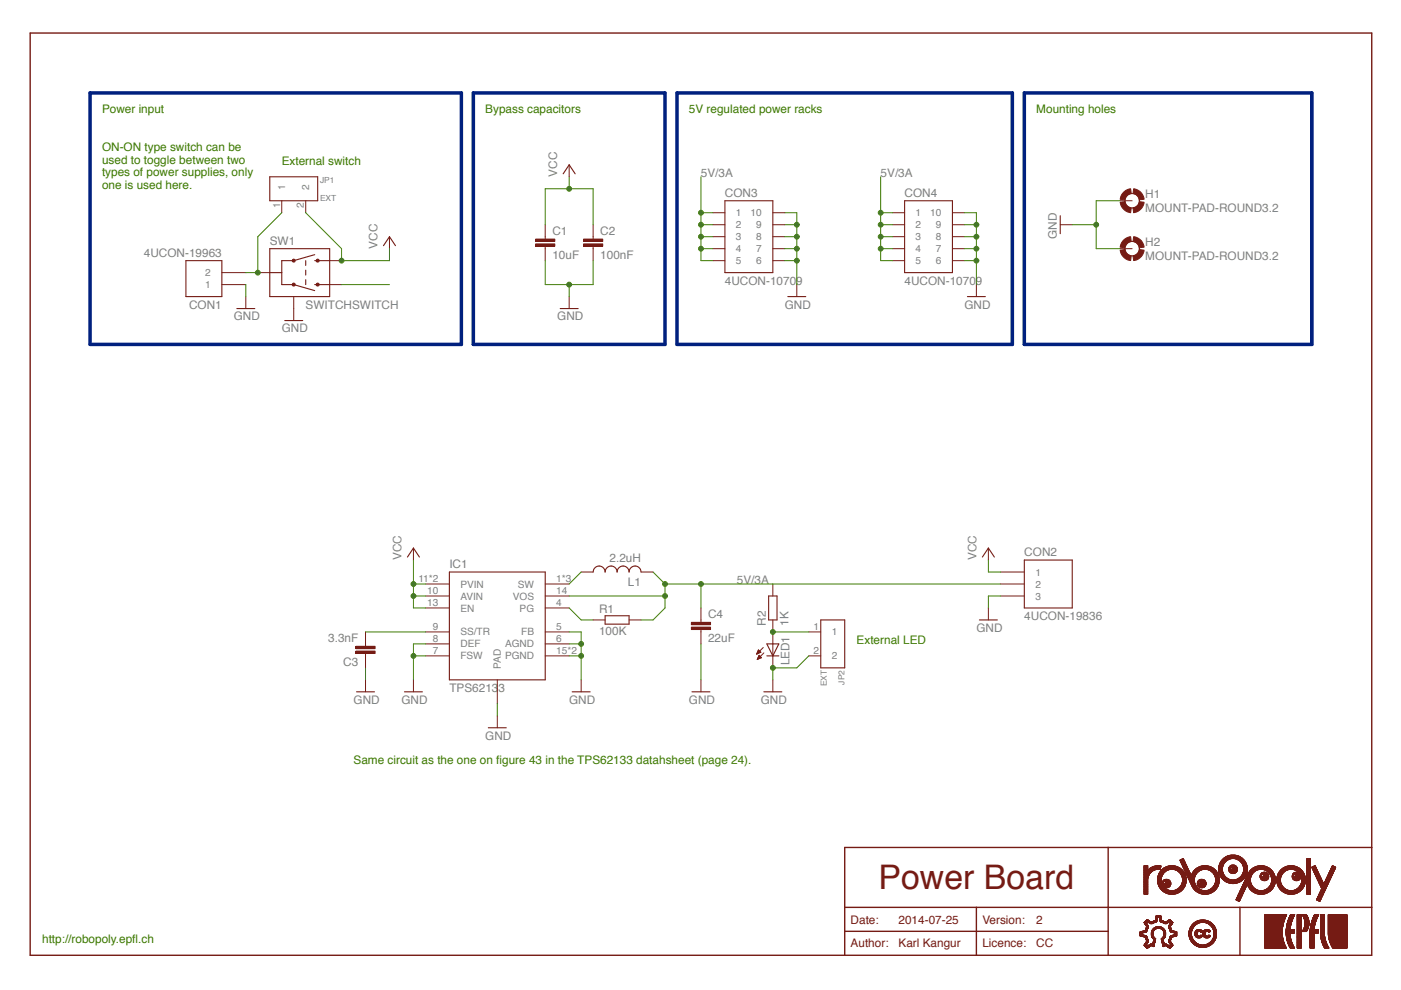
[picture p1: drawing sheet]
<svg xmlns="http://www.w3.org/2000/svg" width="297mm" height="210mm" viewBox="0 0 297 210" stroke-linecap="round" stroke-linejoin="round" font-family="sans-serif">
<defs><g id="words">
<text font-size="7.2" fill="#751b14" x="186.3" y="188.6">Power Board</text>
<g font-size="2.5" fill="#3d7900">
<text x="21.6" y="24">Power input</text>
<text x="102.9" y="24">Bypass capacitors</text>
<text x="146.1" y="24">5V regulated power racks</text>
<text x="219.7" y="24">Mounting holes</text>
<text x="21.6" y="34.7">used to toggle between two</text>
<text x="21.6" y="32">ON-ON type switch can be</text>
<text x="59.7" y="34.9">External switch</text>
<text x="21.6" y="37.3">types of power supplies, only</text>
<text x="21.6" y="40">one is used here.</text>
<text x="181.6" y="136.5">External LED</text>
<text x="75" y="161.9">Same circuit as the one on f</text>
<text x="105.2" y="161.9">igure 43 in the TPS62133 datahsheet (page 24).</text>
<text x="8.9" y="200">http://robopoly.epf</text>
<text x="28" y="200">l.ch</text>
</g>
<g font-size="2.5" fill="#808080">
<text x="118.1" y="37.5" transform="rotate(-90 118.1 37.5)">VCC</text>
<text x="148.6" y="37.5">5V/3A</text>
<text x="186.7" y="37.5">5V/3A</text>
<text x="242.8" y="42">H1</text>
<text x="242.8" y="45">MOUNT-PAD-ROUND3.2</text>
<text x="57.2" y="52">SW1</text>
<text x="80" y="52.7" transform="rotate(-90 80 52.7)">VCC</text>
<text x="117.1" y="49.8">C1</text>
<text x="127.3" y="49.8">C2</text>
<text x="224" y="50.6" transform="rotate(-90 224 50.6)">GND</text>
<text x="242.8" y="52.1">H2</text>
<text x="30.5" y="54.5">4UCON-19963</text>
<text x="117.1" y="54.9">10uF</text>
<text x="127.3" y="54.9">100nF</text>
<text x="242.8" y="55.2">MOUNT-PAD-ROUND3.2</text>
<text x="40.1" y="65.4">CON1</text>
<text x="64.8" y="65.4">SWITCHSWITCH</text>
<text x="153.7" y="60.3">4UCON-10709</text>
<text x="166.4" y="65.4">GND</text>
<text x="191.8" y="60.3">4UCON-10709</text>
<text x="204.5" y="65.4">GND</text>
<text x="49.6" y="67.9">GND</text>
<text x="59.7" y="70.5">GND</text>
<text x="118.1" y="67.9">GND</text>
<text x="85.1" y="118.7" transform="rotate(-90 85.1 118.7)">VCC</text>
<text x="129.2" y="119.2">2.2uH</text>
<text x="207" y="118.7" transform="rotate(-90 207 118.7)">VCC</text>
<text x="217.2" y="118">CON2</text>
<text x="133.1" y="124.3">L1</text>
<text x="156.2" y="123.8">5V/3A</text>
<text x="127" y="129.9">R1</text>
<text x="150.1" y="131.1">C4</text>
<text x="217.2" y="131.4">4UCON-19836</text>
<text x="69.6" y="136.1">3.3nF</text>
<text x="127" y="134.7">100K</text>
<text x="150.1" y="136.1">22uF</text>
<text x="162.3" y="132.7" transform="rotate(-90 162.3 132.7)">R2</text>
<text x="167.1" y="132.7" transform="rotate(-90 167.1 132.7)">1K</text>
<text x="207" y="134">GND</text>
<text x="72.8" y="141.2">C3</text>
<text x="167.4" y="141.1" transform="rotate(-90 167.4 141.1)">LED1</text>
<text x="75" y="149.2">GND</text>
<text x="85.1" y="149.2">GND</text>
<text x="95.3" y="146.7">TPS62133</text>
<text x="120.7" y="149.2">GND</text>
<text x="146.1" y="149.2">GND</text>
<text x="161.3" y="149.2">GND</text>
<text x="102.9" y="156.8">GND</text>
</g>
<g font-size="2.5" fill="#7e7e7e">
<text x="153.7" y="41.8">CON3</text>
<text x="191.8" y="41.8">CON4</text>
<text x="95.3" y="120.5">IC1</text>
</g>
<g font-size="2.5" fill="#751b14">
<text x="180.4" y="195.8">Date:</text>
<text x="190.5" y="195.8">2014-07-25</text>
<text x="208.3" y="195.8">Version:</text>
<text x="219.7" y="195.8">2</text>
<text x="180.4" y="200.9">Author:</text>
<text x="190.5" y="200.9">Karl Kangur</text>
<text x="208.3" y="200.9">Licence:</text>
<text x="219.7" y="200.9">CC</text>
</g>
<g font-size="2.1" fill="#808080">
<text x="60.5" y="40.2" transform="rotate(-90 60.5 40.2)">1</text>
<text x="65.6" y="40.2" transform="rotate(-90 65.6 40.2)">2</text>
<text x="59.4" y="44.1" transform="rotate(-90 59.4 44.1)">1</text>
<text x="64.4" y="44.1" transform="rotate(-90 64.4 44.1)">2</text>
<text x="156" y="45.9">1</text>
<text x="159.1" y="45.9">10</text>
<text x="194.1" y="45.9">1</text>
<text x="197.2" y="45.9">10</text>
<text x="156" y="48.4">2</text>
<text x="156" y="50.9">3</text>
<text x="156" y="53.5">4</text>
<text x="160.3" y="53.5">7</text>
<text x="160.3" y="50.9">8</text>
<text x="160.3" y="48.4">9</text>
<text x="194.1" y="48.4">2</text>
<text x="194.1" y="50.9">3</text>
<text x="194.1" y="53.5">4</text>
<text x="198.4" y="53.5">7</text>
<text x="198.4" y="50.9">8</text>
<text x="198.4" y="48.4">9</text>
<text x="43.5" y="58.6">2</text>
<text x="156" y="56">5</text>
<text x="160.3" y="56">6</text>
<text x="194.1" y="56">5</text>
<text x="198.4" y="56">6</text>
<text x="43.5" y="61.1">1</text>
<text x="88.7" y="123.5">11*2</text>
<text x="90.6" y="126">10</text>
<text x="97.6" y="124.6">PVIN</text>
<text x="109.8" y="124.6">SW</text>
<text x="117.9" y="123.5">1*3</text>
<text x="117.9" y="126">14</text>
<text x="219.5" y="122">1</text>
<text x="219.5" y="124.6">2</text>
<text x="90.6" y="128.5">13</text>
<text x="97.6" y="127.1">AVIN</text>
<text x="97.6" y="129.7">EN</text>
<text x="108.7" y="127.1">VOS</text>
<text x="110.2" y="129.7">PG</text>
<text x="117.9" y="128.5">4</text>
<text x="219.5" y="127.1">3</text>
<text x="91.8" y="136.2">8</text>
<text x="91.8" y="133.6">9</text>
<text x="97.6" y="137.3">DEF</text>
<text x="97.6" y="134.7">SS/TR</text>
<text x="107.1" y="137.3">AGND</text>
<text x="110.5" y="134.7">FB</text>
<text x="117.9" y="133.6">5</text>
<text x="117.9" y="136.2">6</text>
<text x="172.5" y="133.6">1</text>
<text x="176.3" y="134.7">1</text>
<text x="91.8" y="138.7">7</text>
<text x="97.6" y="139.8">FSW</text>
<text x="106.2" y="141.8" transform="rotate(-90 106.2 141.8)">PAD</text>
<text x="107.1" y="139.8">PGND</text>
<text x="117.9" y="138.7">15*2</text>
<text x="172.5" y="138.7">2</text>
<text x="176.3" y="139.8">2</text>
</g>
<g font-size="1.8" fill="#808080">
<text x="67.9" y="38.7">JP1</text>
<text x="67.9" y="42.6">EXT</text>
<text x="175.3" y="145.5" transform="rotate(-90 175.3 145.5)">EXT</text>
<text x="179.1" y="145.2" transform="rotate(-90 179.1 145.2)">JP2</text>
</g>
</g></defs>
<path d="M86.4 118.1l1.3-1.9 1.2 1.9M95.3 121.3h20.3v22.8h-20.3zM103.5 154.3h3.8" fill="none" stroke="#751b14" stroke-width=".23"/>
<g fill="none" stroke="#751b14" stroke-width=".21">
<path d="M87.7 116.2v2.5M90.2 123.8h5.1M90.2 128.9h5.1M90.2 134h5.1M90.2 136.5h5.1M90.2 139.1h5.1M90.2 126.4h5.1M115.6 123.8h5.1M115.6 128.9h5.1M115.6 134h5.1M115.6 136.5h5.1M115.6 139.1h5.1"/>
<path d="M115.6 126.4h5.1M105.4 144.1v5.1M105.4 151.8v2.5"/>
</g>
<path d="M240.3 40a2.52 2.52 0 0 1 2.3 2.2l-1 .2-.5-.9-.9-.5z" fill-rule="evenodd" fill="#751b14"/>
<path d="M240.4 40a2.52 2.52 0 0 1 2.2 2.2l-1 .2-.5-.9-.9-.5z" fill="none" stroke="#751b14" stroke-width=".21"/>
<path d="M238.4 40.6l1.3-.6 .1 1a1.51 1.51 0 0 0-1.3 1.4l-1-.2 .3-1z" fill-rule="evenodd" fill="#751b14"/>
<path d="M238.4 40.6l1.3-.6 .1 1a1.51 1.51 0 0 0-1.3 1.4l-1-.2 .3-.9z" fill="none" stroke="#751b14" stroke-width=".21"/>
<path d="M237.5 42.9l1-.2 .5 .9 .8 .5-.1 1a2.59 2.59 0 0 1-2.2-2.2z" fill-rule="evenodd" fill="#751b14"/>
<path d="M237.5 42.9l1-.1 .5 .8 .8 .5-.1 1a2.59 2.59 0 0 1-2.2-2.2z" fill="none" stroke="#751b14" stroke-width=".21"/>
<path d="M240.2 44.1l.7-.2a1.4 1.4 0 0 0 .7-1.2l1 .2a2.52 2.52 0 0 1-2.3 2.2z" fill-rule="evenodd" fill="#751b14"/>
<g fill="none" stroke="#751b14" stroke-width=".21">
<path d="M237.5 42.6h2.5M240.2 44.1l.7-.2a1.4 1.4 0 0 0 .7-1.1l1 .1a2.52 2.52 0 0 1-2.2 2.2z"/>
<circle cx="240" cy="42.6" r="1.52"/>
</g>
<path d="M240.3 50.2a2.52 2.52 0 0 1 2.3 2.2l-1 .1-.5-.9-.9-.4z" fill-rule="evenodd" fill="#751b14"/>
<path d="M240.4 50.2a2.52 2.52 0 0 1 2.2 2.2l-1 .1-.5-.9-.9-.4z" fill="none" stroke="#751b14" stroke-width=".21"/>
<path d="M238.1 51l.6-.5 1-.3 .1 1a1.51 1.51 0 0 0-1.3 1.3l-1-.1 .1-.6z" fill-rule="evenodd" fill="#751b14"/>
<path d="M238.1 51.1l.6-.6 1-.3 .1 1a1.51 1.51 0 0 0-1.3 1.3l-1-.1 .1-.6z" fill="none" stroke="#751b14" stroke-width=".21"/>
<path d="M237.5 53l1-.1 .5 .9 .8 .4-.1 1a2.53 2.53 0 0 1-2.2-2.2z" fill-rule="evenodd" fill="#751b14"/>
<path d="M237.5 53l1-.1 .5 .9 .8 .4-.1 1a2.53 2.53 0 0 1-2.2-2.2z" fill="none" stroke="#751b14" stroke-width=".21"/>
<path d="M240.2 54.2l.7-.2a1.4 1.4 0 0 0 .7-1.1l1 .1a2.48 2.48 0 0 1-2.3 2.2z" fill-rule="evenodd" fill="#751b14"/>
<g fill="none" stroke="#751b14" stroke-width=".21">
<path d="M47 57.8h5.1M115.6 50.2v.5M115.6 52.2v.5M224.8 47.6h2.5M237.5 52.7h2.5M240.2 54.2l.7-.2a1.4 1.4 0 0 0 .7-1.1l1 .1a2.48 2.48 0 0 1-2.2 2.2zM47 60.3h5.1M212.1 121.3h5.1M212.1 123.8h5.1M212.1 126.4h5.1"/>
<circle cx="240" cy="52.7" r="1.52"/>
</g>
<path d="M6.4 7h284.4v195.5h-284.4zM235 179.7v22.8M290.8 179.7h-111.7v22.8M179.1 192.4h111.7M179.1 197.5h55.9M207 192.4v10.1M262.9 192.4v10.1" fill="none" stroke="#751b14" stroke-width=".3"/>
<path d="M39.4 55.3h7.6v7.6h-7.6zM224.8 45.7v3.8M217.2 118.7h10.1v10.2h-10.1z" fill="none" stroke="#751b14" stroke-width=".23"/>
<path d="M113.6 51.7h4v.5h-4z" fill="#751b14"/>
<path d="M113.6 51.7h4v.5h-4z" fill="none" stroke="#751b14" stroke-width=".21"/>
<path d="M113.6 50.7h4v.5h-4z" fill="#751b14"/>
<path d="M113.6 50.7h4v.5h-4zM115.6 47.6v2.6M115.6 52.7v2.6M125.8 50.2v.5M125.8 52.2v.5" fill="none" stroke="#751b14" stroke-width=".21"/>
<path d="M123.7 51.7h4.1v.5h-4.1z" fill="#751b14"/>
<path d="M123.7 51.7h4.1v.5h-4.1z" fill="none" stroke="#751b14" stroke-width=".21"/>
<path d="M123.7 50.7h4.1v.5h-4.1z" fill="#751b14"/>
<path d="M123.7 50.7h4.1v.5h-4.1zM125.8 47.6v2.6M125.8 52.7v2.6M77.5 136.5v.5M77.5 138.6v.5" fill="none" stroke="#751b14" stroke-width=".21"/>
<path d="M75.5 137h4v.5h-4z" fill="#751b14"/>
<path d="M75.5 137h4v.5h-4z" fill="none" stroke="#751b14" stroke-width=".21"/>
<path d="M75.5 138h4v.5h-4z" fill="#751b14"/>
<path d="M75.5 138h4v.6h-4zM77.5 134v2.5M77.5 139.1v2.5M148.6 131.4v.6M148.6 133.5v.5" fill="none" stroke="#751b14" stroke-width=".21"/>
<path d="M146.6 133h4v.5h-4z" fill="#751b14"/>
<path d="M146.6 133h4v.5h-4z" fill="none" stroke="#751b14" stroke-width=".21"/>
<path d="M146.6 131.9h4v.6h-4z" fill="#751b14"/>
<g fill="none" stroke="#751b14" stroke-width=".21">
<path d="M120.7 34.9v2.6M82.6 50.2v2.5M151.2 45.1h2.5M151.2 47.6h2.5M151.2 50.2h2.5M151.2 52.7h2.5M151.2 55.3h2.5M163.9 45.1h2.5M163.9 47.6h2.5M163.9 50.2h2.5M163.9 52.7h2.5M163.9 55.3h2.5"/>
<path d="M189.3 45.1h2.5M189.3 47.6h2.5M189.3 50.2h2.5M189.3 52.7h2.5M189.3 55.3h2.5M201.9 45.1h2.6M201.9 47.6h2.6M201.9 50.2h2.6M201.9 52.7h2.6M201.9 55.3h2.6M52.1 62.9v2.5M120.7 62.9v2.5"/>
<path d="M168.9 60.3v2.6M207 60.3v2.6M209.6 116.2v2.5M123.2 121.3h2.6M125.8 131.4h2.5M133.4 131.4h2.5M135.9 121.3h2.6M146.6 132h4v.5h-4zM148.6 128.9v2.5M148.6 134v2.5M160.4 138.6h.2M160.5 138.5h.4"/>
<path d="M160.6 138.4h.5M160.6 138.3h.7M160.6 139.7h.2M160.7 138.1h.4M160.7 139.6h.4M160.7 138h.3M160.7 139.5h.7M160.8 137.9h.1M160.8 139.3h.5M160.8 137.8l.5 .5-.9 .4zM160.8 139.2h.4M160.9 139.1h.2"/>
<path d="M160.9 139h.1M160.9 138.9l.5 .5-.8 .4zM161.8 137.3l-1.4 1.4M162 138.4l-1.4 1.4M163.9 123.8v2.6M163.9 131.4v10.2M209.6 128.9v2.5M87.7 144.1v2.6M123.2 144.1v2.6M148.6 144.1v2.6M163.9 144.1v2.6M241.7 198.5h1.4"/>
<path d="M241.7 198.4l1.3 .1M241.7 198.4h1.3M241.7 198.3l1.2 .1M241.7 198.3h1M241.7 198.2h.6M241.7 198.2h.4M241.7 198.1h.4M241.7 198h.4M241.7 197.9h.4M241.7 197.8h.4M242.1 198.5h1M242.2 197.8h-.5"/>
<path d="M242.2 197.5h.9M242.3 198.6h.8M242.5 197.4h.6M242.5 197.7l-.8 .1M242.6 189.6h.7M242.6 189.5h.7M242.6 189.4h.7M242.6 189.3h.7M242.6 189.2h.7M242.6 189.1h.7M242.6 189h.7M242.6 188.9h.7"/>
<path d="M242.6 188.8h.7M242.6 188.7h.7M242.6 188.6h.7M242.6 188.5h.7M242.6 188.4h.7M242.6 188.3h.7M242.6 188.2h.7M242.6 188.1h.7M242.6 188h.7M242.6 187.9h.7M242.6 187.8h.7M242.6 187.7h.7"/>
<path d="M242.6 187.6h.7M242.6 187.5h.7M242.6 187.4h.7M242.6 187.3h.7M242.6 187.2h.7M242.6 187.1h.7M242.6 187h.7M242.6 186.9h.7M242.6 186.8h.7M242.6 186.7h.7M242.6 186.6h.7M242.6 186.5h.7"/>
<path d="M242.6 186.4h.7M242.6 186.3h.7M242.6 186.3h.8M242.6 186.2h.8M242.6 186.1h.8M242.6 186h.8M242.6 185.8h.9M242.6 185.7h.9M242.6 185.5h1M242.6 185.4h1.1M242.6 184.5h2.2M242.6 184.4h.7"/>
<path d="M242.6 184.3h.7M242.6 184.2h.7M242.6 184.1h.7M242.6 184h.7M242.6 183.9h.7M242.6 183.8h.7M242.6 183.7h.7M242.6 183.6h.7M242.6 183.5h.7M242.6 195.6l.4 .1M242.6 195.6h.4M242.6 195.7h.4"/>
<path d="M242.6 198.6h.5M242.6 195.7l.5 .1M242.7 195.8h.4M242.7 197.7h-1M242.7 195.8l.4 .1M242.8 195.9h.4M242.8 195.4h1.1M242.8 195.9l.4 .1M242.8 198.8h.4M242.8 198.7h.4M242.8 197.3h.4M242.8 196h.5"/>
<path d="M242.8 195.3h1M242.9 200h.4M242.9 198.8h.3M242.9 197.2h.3M242.9 196l.4 .1M242.9 198.9h.4M242.9 198.9h.3M242.9 195.3h.8M242.9 199h.4M242.9 196.1h.4M242.9 199.1h.4M242.9 196.1l.5 .1"/>
<path d="M242.9 195.2h.7M243 199.1l.4 .1M243 199.2h.4M243 197.6l-1.3 .1M243 196.8h.4M243 196.2h.4M243 195.2h.5M243 196.3h.4M243 197.6h-1.3M243 196.7h.4M243 199.3h.4M243 196.3h.5"/>
<path d="M243 195.1h.5M243.1 199.3h.4M243.1 196.4h.4M243.1 199.6h.4M243.1 199.4h.4M243.1 197.5l-1.4 .1M243.1 196.6h.4M243.1 195.1h.3M243.1 195.5l-.5 .1M243.1 197.5h-1.1M243.1 199.5h.4M243.1 196.5h.4"/>
<path d="M243.1 195.5h-.4M243.1 195h.2M243.2 197.3l-.5 .1M243.2 197.2l-.4 .1M243.2 195.4l-.5 .1M243.2 195h.1M243.2 197.1h-.3M243.3 197.1h-.4M243.3 197h-.4M243.3 195.4l.7 .1M243.3 199.9l-.4 .1M243.3 199.9h-.4"/>
<path d="M243.3 196.9h-.4M243.4 186.2h-.8M243.4 199.8l-.5 .1M243.4 196.8h-.4M243.4 195.5h.6M243.4 186.1h-.8M243.4 199.8h-.4M243.4 186h-.8M243.4 185.9h-.8M243.4 199.7h-.4M243.4 196.7h-.4M243.4 195.5h1.6"/>
<path d="M243.5 185.9h-.9M243.5 199.7h-.4M243.5 196.6l-.4 .1M243.5 185.8h-.9M243.5 185.7h-.9M243.5 195.6h1.3M243.6 185.6h-1M243.6 185.5l-1 .1M243.6 195.6h1.1M243.7 185.4l-1.1 .1M243.7 184.3h2.3M243.7 195.7h.9"/>
<path d="M243.7 185.3l-1.1 .1M243.7 185.3h-1.1M243.8 184.1h2.2M243.8 195.7h.7M243.8 185.2h-1.2M243.9 185.1l-1.3 .1M243.9 195.8h.5M243.9 185.1h-1.3M243.9 184h2.2M243.9 195.8h.4M244 185l-1.4 .1M244 185h-1.4"/>
<path d="M244.1 184.9l-1.5 .1M244.1 183.9h2M244.1 198.3h.4M244.1 198.2h.4M244.1 198.2h.3M244.1 198.1h.3M244.1 198h.3M244.1 197.9h.3M244.1 197.8h.3M244.1 197.7h.4M244.1 184.9h-1.5M244.1 198.4h.4"/>
<path d="M244.1 198.3l.4 .1M244.2 198.5h.3M244.2 198.4h.3M244.2 183.9h1.9M244.2 198.5h.4M244.2 184.8h-1.6M244.2 198.6h.4M244.2 197.4h.4M244.2 198.6l.4 .1M244.2 198.7h.5M244.3 183.8h1.8M244.3 198.8h.4"/>
<path d="M244.3 198.8h.5M244.3 184.7h-1.7M244.4 198.9h.4M244.4 198.9h.5M244.4 183.8h1.7M244.4 184.7h-1.8M244.4 199h.5M244.5 197.7l-.4 .1M244.5 199.9h.3M244.5 199h.5M244.5 197.6l-.4 .1M244.5 195.3h.8"/>
<path d="M244.5 199.8h.3M244.5 197.6h-.4M244.5 184.6h-1.9M244.5 197.5h-.3M244.5 183.7h1.6M244.5 199.6h.4M244.5 199.1h.5M244.6 199.6h.3M244.6 199.5h.3M244.6 197.4l-.4 .1M244.6 184.6h-2M244.6 199.1h.4"/>
<path d="M244.6 199.3h.3M244.6 199.2h.4M244.6 197.3h-.4M244.6 196.8h2M244.6 195.3h.7M244.7 183.7h1.4M244.7 197.3h-.4M244.7 196.8h1.8M244.7 197.2l-.4 .1M244.8 197.2h-.5M244.8 196.7h1.7M244.8 195.2h.5"/>
<path d="M244.8 200h-.3M244.8 199.9h-.3M244.8 199.8l-.3 .1M244.8 197.1h-.4M244.9 199.7h-.4M244.9 196.7h1.5M244.9 184.4l-1.5 .1M244.9 197.1h-.5M244.9 199.4l-.3 .1M244.9 199.4h-.3M244.9 196.6h1.4M245 199.3h-.4"/>
<path d="M245 197h-.6M245 195.2h.3M245 199.2l-.4 .1M245 195h.3M245 194.9h.3M245 194.8h.3M245.1 197h-.6M245.1 194.7h.3M245.1 183.6h1M245.1 194.6h.3M245.1 194.5h.3M245.1 184.4h-1.6"/>
<path d="M245.1 194.4h1M245.1 196.6h1M245.1 195.5h-.9M245.1 194.3h1M245.1 194.2h1M245.2 194.2h.9M245.2 194.1h.9M245.2 196.9h-.7M245.2 195.4l-.9 .1M245.2 195.4h-.8M245.3 196.5h.7M245.3 196.8l-.7 .1"/>
<path d="M245.3 195.1h-.3M245.3 184.3l-1.8 .1M245.4 194.8h-.4M245.4 194.7h-.3M245.4 186.7h.8M245.4 186.6h.8M245.4 186.5h.8M245.4 186.9h.8M245.4 186.8h.8M245.4 186.4h.8M245.4 186.3h.8M245.4 186.2h.8"/>
<path d="M245.5 187l.8 .1M245.5 187h.7M245.5 186.1h.7M245.5 187.2h.8M245.5 187.1h.8M245.5 186h.8M245.5 187.3h.8M245.5 187.4h2.7M245.5 185.8h.8M245.5 185.7h.9M245.6 187.5h2.6M245.6 187.6h2.6"/>
<path d="M245.6 187.7h2.6M245.7 187.8h2.4M245.8 188h2.2M245.8 188h2.1M245.8 194.5h.4M245.8 194.6h.4M245.9 188.1h1.8M245.9 194.7h.3M245.9 184.3h.1M245.9 194.8h.3M245.9 188.2h1M245.9 194.9h.3"/>
<path d="M245.9 188.3h1.1M245.9 195h.4M245.9 195.2h.4M245.9 195.1h.4M246 188.3h1M246 196.8l.6 .1M246 195.3h.6M246 195.2h.5M246 195.3h.8M246 188.4h1.1M246 195.4h.9M246 184.3h-2.4"/>
<path d="M246 188.4h1.2M246 184.2h-2.3M246 195.4l1 .1M246.1 188.5h1.2M246.1 184.1h-2.3M246.1 196.9h.6M246.1 184h-2.1M246.1 195.5h1M246.1 188.5l1.3 .1M246.2 183.6h-1.3M246.2 188.6h1.3M246.2 197h.5"/>
<path d="M246.2 188.6l1.4 .1M246.2 195.5h1.6M246.3 188.7h1.4M246.3 186.1h-.8M246.3 199.2h.3M246.3 186h-.8M246.3 199.3h.3M246.3 197h.5M246.3 185.9h-.8M246.3 199.4l.4 .1M246.3 199.4h.3M246.3 188.7l1.6 .1"/>
<path d="M246.3 199.5h.4M246.3 199.6h.4M246.4 188.8h1.8M246.4 199.7h.3M246.4 197.1h.5M246.4 187.3h.5M246.4 187.3h.3M246.4 187.2h.3M246.4 199.8h.3M246.4 187.1h.3M246.4 185.7h-.8M246.4 199.9h.4"/>
<path d="M246.4 195.6h1.3M246.4 188.8h4.1M246.4 187h.3M246.4 185.6h-.8M246.4 184.3h4.1M246.4 200h.4M246.4 198.9h.5M246.4 185.5l-.8 .1M246.5 188.9h3.9M246.5 185.5h-.9M246.5 184.3h3.9M246.5 197.2h.4"/>
<path d="M246.5 185.4l-.9 .1M246.5 197.2l.5 .1M246.5 195.6h1.1M246.5 186.8h1.6M246.6 189h3.8M246.6 186.8h1.5M246.6 185.4h-.9M246.6 184.2h3.8M246.6 198.8h.4M246.6 185.3l-.9 .1M246.6 197.3h.4M246.6 189h3.7"/>
<path d="M246.6 186.8h1.4M246.6 199.2h-.4M246.6 197.3l.4 .1M246.6 185.3h-.9M246.6 184.1h3.7M246.7 186.7h1.3M246.7 185.2h-1M246.7 199.1l-.5 .1M246.7 197.4h.3M246.7 184.1h3.6M246.7 198.6h.4M246.7 197.4h.4"/>
<path d="M246.7 195.7h.8M246.7 186.6h1.2M246.7 199.1h-.5M246.7 197.5h.4M246.7 185.1l-.9 .1M246.7 198.4h.4M246.7 197.6h.4M246.8 189.1h3.4M246.8 186.9l-.3 .1M246.8 186.6h1M246.8 185.1h-1M246.8 184h3.4"/>
<path d="M246.8 199h-.6M246.8 197.6l.3 .1M246.8 195.7h.7M246.8 198.3h.3M246.8 197.7h.3M246.8 185l-1 .1M246.8 199h-.5M246.8 198.2h.3M246.8 198.1h.3M246.8 197.8h.3M246.8 186.5h1M246.8 184h3.3"/>
<path d="M246.8 198h.3M246.8 197.9h.3M246.9 189.2h3.2M246.9 186.9h-.4M246.9 185h-1M246.9 198.9h-.5M246.9 195.8h.5M246.9 189.2h3.1M246.9 198.8h-.4M247 184.9l-1.1 .1M247 183.9h3M247 195.8h.3"/>
<path d="M247 186.9h1.1M247 187.3h1.2M247 186.5h.6M247 184.9h-1.1M247 198.7h-.4M247 198.6l-.4 .1M247 189.3h2.9M247 188.2h.6M247 183.9h2.9M247 198.6h-.3M247.1 184.8h-1.1M247.1 198.5h-.4"/>
<path d="M247.1 187.3h1.1M247.1 186.9l1.1 .1M247.1 198.4h-.4M247.1 189.3h2.7M247.1 198.3l-.3 .1M247.1 187.2h1.1M247.1 187h1.1M247.2 187.2h1M247.2 187.1h1M247.2 187h1M247.2 186.4h.3M247.2 183.8h2.6"/>
<path d="M247.2 184.7h-1.2M247.3 189.4h2.4M247.3 184.7h-1.2M247.3 183.8h2.4M247.4 189.4h2.2M247.4 195.4h1.1M247.4 184.6h-1.3M247.4 183.7h2.1M247.4 184.6h-1.2M247.4 195.3h1M247.5 189.5h1.9M247.5 183.7h1.9"/>
<path d="M247.5 195.3h.9M247.6 195.2h.7M247.6 184.5h-1.4M247.7 189.5h1.5M247.7 195.2h.6M247.7 183.6h1.5M247.7 184.4l-1.4 .1M247.8 195.1h.4M247.8 199.7h.4M247.8 199.6h.4M247.8 199.6h.3M247.8 199.5h.3"/>
<path d="M247.8 199.4h.4M247.8 196.6l.4 .1M247.8 196.6h.4M247.8 196.5h.3M247.8 188.1h-2M247.8 196.7h.4M247.8 199.8h.5M247.8 195.5h-.6M247.8 195.1h.3M247.9 196.8h.4M247.9 199.8l.4 .1M247.9 199.9h.4"/>
<path d="M247.9 196.9h.4M247.9 196.8l.4 .1M247.9 195h.2M247.9 183.6h1.1M247.9 199.9h.5M248 184.4h-1.7M248 197h.3M248 195.4l-.7 .1M248 200h.4M248 197.1h.4M248 187.9l-2.3 .1M248 198.9h.4"/>
<path d="M248 195h.1M248 198.8h.4M248 197.2h.4M248 195.4l.5 .1M248.1 187.9h-2.4M248.1 197.2l.3 .1M248.1 198.7h.3M248.1 197.3l.4 .1M248.1 197.3h.3M248.1 189.6h.7M248.1 197.4h.7M248.1 196.5h-.3"/>
<path d="M248.1 195.5h.5M248.1 187.8h-2.4M248.1 199.4l-.3 .1M248.1 197.5h1.2M248.1 197.4l1 .1M248.1 196.4h-.3M248.1 195.5l.6 .1M248.2 197.5h1.3M248.2 196.4h-.4M248.2 184.3l-1.8 .1M248.2 199.3l-.4 .1M248.2 199.3h-.4"/>
<path d="M248.2 198.4h1.3M248.2 196.3h-.4M248.2 195.7h.4M248.2 195.6h.5M248.2 197.6h1.3M248.2 199.2l-.4 .1M248.3 199.2h-.4M248.3 197.6h1.2M248.3 196.2h-.5M248.3 199.1h-.4M248.3 196.1l-.4 .1M248.3 199h-.3"/>
<path d="M248.3 196.1h-.4M248.4 199h-.4M248.4 198.4h1.1M248.4 198.9h-.4M248.4 196.1h-.4M248.4 198.8h-.3M248.4 196h-.4M248.5 195.9l-.5 .1M248.5 195.9h-.4M248.5 195.8l-.4 .1M248.5 197.7h1M248.5 195.8h-.4"/>
<path d="M248.6 198.6l-.5 .1M248.6 198.3h.9M248.6 195.7l-.4 .1M248.7 195.6l-.5 .1M248.7 184.3l1.8 .1M248.7 197.7h.8M248.9 198.2h.6M248.9 198.6h-.8M249 184.4h1.6M249.1 197.8h.4M249.1 198.5l-1 .1M249.1 198.2h.4"/>
<path d="M249.2 184.4l1.4 .1M249.2 198.1h.3M249.2 198h.3M249.2 197.9h.3M249.2 197.8h.3M249.3 184.5h1.4M249.5 198.5h-1.4M249.5 184.6h1.3M249.6 184.6h1.2M249.7 184.7h1.1M249.7 184.7h1.2M249.8 188.4h1.1"/>
<path d="M249.8 184.8h1.1M249.9 184.8h1.1M249.9 184.9h1.1M250 184.9h1M250 188.2h1M250 185h1.1M250.1 188.1h1M250.1 185h1M250.2 185.1h.9M250.2 182.4h.8M250.2 185.1l1 .1M250.2 182.4h.9"/>
<path d="M250.2 182.3h.8M250.2 189.1h-3.5M250.2 182.5h.9M250.3 185.2h.9M250.3 182.6h.8M250.3 182.5l.8 .1M250.3 187.9h.9M250.3 182.6h.9M250.3 182.3h.7M250.3 185.3h.9M250.3 182.7h.9M250.3 182.8h.9"/>
<path d="M250.3 185.3l1 .1M250.3 182.8h1M250.4 187.7h.9M250.4 185.4h.9M250.4 182.9h.9M250.4 185.4l.9 .1M250.4 182.2h.6M250.4 183h.9M250.4 185.5h.9M250.5 187.6h.8M250.5 185.5l.8 .1M250.5 183h.8"/>
<path d="M250.5 183.1h.9M250.5 182.2h.4M250.5 185.6h.8M250.5 187.5h.9M250.5 185.7h.9M250.5 183.2h.9M250.6 188.8h-1.9M250.6 187.4h.8M250.6 185.7h.8M250.6 183.2l.8 .1M250.6 185.8h.8M250.6 188.7l-1.5 .1"/>
<path d="M250.6 183.3h.9M250.6 187.3h.8M250.6 185.9h.8M250.6 187.2h.8M250.6 186h.8M250.6 183.4h.9M250.6 182.1h.3M250.7 188.7h-1.5M250.7 186l.8 .1M250.7 183.4l.8 .1M250.7 187h.8M250.7 186.1h.8"/>
<path d="M250.7 188.6l-1.4 .1M250.7 186.9h.8M250.7 186.3h.8M250.7 186.2h.8M250.7 183.5h.9M250.7 186.8h.8M250.7 186.7h.8M250.7 186.6h.8M250.7 186.5h.8M250.7 186.4h.8M250.7 183.5l.9 .1M250.7 182.1h.2"/>
<path d="M250.7 183.6h.9M250.8 188.6h-1.4M250.8 183.7h.9M250.8 183.6l.9 .1M250.8 188.5l-1.3 .1M250.8 183.7l.9 .1M250.8 183.8h.9M250.8 182h.1M250.9 188.5h-1.2M250.9 183.9h.8M250.9 183.9h.9M250.9 184h.9"/>
<path d="M250.9 188.4h-1.1M251 188.3h-1.1M251 184.1h.8M251 184.2h.9M251 184.2l.9 .1M251 184.3h.9M251.1 188.2h-1.1M251.1 184.3l.9 .1M251.1 184.4h.9M251.1 188.1h-1M251.1 184.5h.9M251.2 188h-1"/>
<path d="M251.2 187.9l-.9 .1M251.2 184.6h.9M251.2 184.7h.9M251.3 187.8l-1 .1M251.3 184.7h.8M251.3 187.8h-1M251.3 184.8h.9M251.3 187.7h-.9M251.3 187.6h-.9M251.3 184.9h.9M251.4 187.5l-.9 .1M251.4 185h.9"/>
<path d="M251.4 187.3h-.8M251.4 185.1h.9M251.4 187.2h-.8M251.4 185.1l.9 .1M251.5 187.1h-.8M251.5 185.2h.8M251.5 187h-.8M251.5 185.2l.9 .1M251.5 185.3h.9M251.5 185.3l.9 .1M251.6 185.4h.8M251.6 185.4l.9 .1"/>
<path d="M251.6 185.5h.9M251.7 185.5l.8 .1M251.7 185.6h1.7M251.7 185.7h1.7M251.7 185.8h1.7M251.8 185.9h1.5M251.8 185.8h1.5M251.8 186h1.5M251.9 186h1.4M251.9 186.1h1.4M251.9 186.2h1.4M252 186.3h1.2"/>
<path d="M252 186.4h1.2M252.1 186.5h1.1M252.1 186.6h1.1M252.2 186.7h1M252.2 186.8h1M252.3 186.9h1M252.3 187h1M252.4 187.1h.9M252.4 187.2h.9M252.4 187.3h.9M252.5 187.3h.8M252.5 187.4h.9"/>
<path d="M252.5 187.4l.9 .1M252.5 187.5h.9M252.6 187.5l.9 .1M252.6 187.6h.9M252.7 187.7h.8M252.7 187.7h.9M252.7 187.8h.9M252.7 187.8l.9 .1M252.7 185.3h.9M252.7 187.9h1M252.8 187.9l.9 .1M252.8 188h1"/>
<path d="M252.8 188l1 .1M252.8 188.1h1M252.9 188.1l1 .1M252.9 188.2h1M252.9 188.3h1.1M253 188.3h1.1M253 188.4h1.2M253.1 188.4h1.1M253.1 188.5h1.2M253.1 188.5l1.3 .1M253.2 188.6h1.3M253.2 188.6l1.4 .1"/>
<path d="M253.3 186.2l-1.3 .1M253.3 188.7h1.5M253.3 188.7l1.6 .1M253.4 188.8h1.8M253.4 185.7h-1.7M253.4 184.3h4.1M253.5 188.8h4M253.5 185.5l-.9 .1M253.5 188.9h4M253.5 185.5h-.9M253.5 184.3h3.9M253.5 185.4l-.8 .1"/>
<path d="M253.6 189h3.8M253.6 185.4h-.9M253.6 184.2h3.8M253.6 185.3l-.9 .1M253.6 189h3.7M253.6 184.1h3.7M253.7 185.2l-1 .1M253.7 185.2h-.9M253.7 184.1h3.6M253.7 189.1h3.5M253.8 185.1l-1 .1M253.8 189.1h3.4"/>
<path d="M253.8 185.1h-1M253.8 184h3.4M253.8 185l-1 .1M253.8 184h3.3M253.9 187.5h1.8M253.9 187.4h1.8M253.9 187.3h.4M253.9 187.3h.3M253.9 187.2h.3M253.9 189.2h3.2M253.9 187.6h1.8M253.9 187.1h.3"/>
<path d="M253.9 185h-1M253.9 187.7h1.7M253.9 189.2h3.1M254 187.8h1.6M254 184.9l-1.1 .1M254 186.9h1.6M254 183.9h3M254 184.9h-1.1M254 186.8h1.5M254 187.9h1.5M254.1 189.3h2.8M254.1 187.9h1.4"/>
<path d="M254.1 186.8h1.4M254.1 183.9h2.8M254.1 184.8h-1.1M254.1 186.7h1.3M254.1 188h1.3M254.2 189.3h2.6M254.2 184.8h-1.2M254.2 186.6h1.2M254.2 188h1.2M254.2 187h-.3M254.2 183.8h2.6M254.2 186.9l-.3 .1"/>
<path d="M254.2 186.6h1.1M254.2 184.7h-1.1M254.3 189.4h2.4M254.3 183.8h2.4M254.3 186.5h1M254.3 184.7h-1.2M254.3 188.1h.9M254.3 186.9h-.3M254.4 189.4h2.2M254.4 184.6h-1.3M254.4 183.7h2.1M254.4 187.3h1.3"/>
<path d="M254.4 186.9h1.2M254.5 186.5h.6M254.5 184.6h-1.3M254.5 188.2h.6M254.5 183.7h1.9M254.6 189.5h1.8M254.6 187.3h1.1M254.6 186.9h1M254.6 187.2h1.1M254.6 187h1.1M254.6 187.1h1.1M254.6 187l1.1 .1"/>
<path d="M254.6 186.4h.3M254.7 184.5h-1.5M254.7 189.5h1.6M254.8 184.4l-1.5 .1M254.8 183.6h1.4M254.9 183.6h1.1M255 184.4h-1.7M255.1 189.6h.7M255.2 184.3l-1.8 .1M255.3 188.1h-1M255.8 184.3l1.8 .1M256 184.4h1.6"/>
<path d="M256.2 184.4l1.5 .1M256.3 184.5h1.5M256.5 184.6h1.3M256.6 184.6h1.2M256.7 184.7h1.2M256.8 184.8h1.1M256.9 184.8h1.1M256.9 184.9h1.1M257 184.9l1 .1M257.1 185h1M257.1 185l1 .1M257.2 185.1h1"/>
<path d="M257.2 188h1M257.3 185.2h.9M257.3 185.2l.9 .1M257.3 185.3l1 .1M257.3 185.3h1M257.4 187.8h.9M257.4 185.4h.9M257.4 185.4l.9 .1M257.4 187.7h.9M257.5 185.5h.8M257.5 187.6h.8M257.5 185.6h.9"/>
<path d="M257.5 187.5h.9M257.5 185.7h.9M257.6 185.7h.8M257.6 188.8h-1.9M257.6 185.8h.8M257.6 187.4h.8M257.6 187.3h.8M257.6 188.7l-1.5 .1M257.6 185.9h.9M257.6 187.2h.9M257.7 187.1h.8M257.7 186h.8"/>
<path d="M257.7 188.7h-1.5M257.7 187h.8M257.7 186.1h.8M257.7 186.9h.8M257.7 186.2h.8M257.7 188.6l-1.4 .1M257.7 186.8h.8M257.7 186.3h.8M257.7 186.2l.8 .1M257.8 186.7h.7M257.8 186.6h.7M257.8 186.5h.7"/>
<path d="M257.8 186.4h.7M257.8 188.6h-1.4M257.8 188.5l-1.2 .1M257.9 188.5h-1.2M257.9 188.4h-1.1M258 188.3h-1.1M258 188.2h-1M258.1 188.1l-1 .1M258.1 188.1h-1M258.2 188l-1 .1M258.2 187.9l-.9 .1M258.2 187.9h-.9"/>
<path d="M258.3 187.8l-1 .1M258.3 187.7l-.9 .1M258.3 187.6l-.8 .1M258.4 187.5l-.9 .1M258.4 184.4h.8M258.4 184.3h.8M258.4 184.2h.8M258.4 184.7h.8M258.4 184.6h.8M258.4 184.5h.8M258.4 184.1h.8M258.4 184h.8"/>
<path d="M258.4 187.4l-.8 .1M258.4 184.8h.8M258.4 183.9h.8M258.4 184.9h.9M258.4 183.7h.8M258.4 183.7h.9M258.5 187.3h-.9M258.5 185h.8M258.5 183.6h.8M258.5 187.2h-.8M258.5 185.1h.8M258.5 183.5h.8"/>
<path d="M258.5 186.9h-.8M258.5 185.2h.9M258.5 183.4h.9M258.5 185.3h.9M258.6 185.3l.8 .1M258.6 183.3h.8M258.6 185.4h.8M258.6 185.4l.9 .1M258.6 185.5h.9M258.6 185.5l1 .1M258.7 185.6h.9M258.7 183h.9"/>
<path d="M258.7 185.7h.9M258.7 185.7h1M258.7 185.8h1M258.8 185.8h1M258.8 185.9h1M258.9 186h1.1M258.9 185.9h1M258.9 186l1.1 .1M258.9 186.1h1.2M259 186.1l1.1 .1M259 186.2h1.2M259.1 186.2l1.2 .1"/>
<path d="M259.1 186.3h1.3M259.2 186.3l1.3 .1M259.2 184h-.8M259.2 186.4h1.5M259.2 183.9h-.8M259.2 183.8h-.8M259.3 186.5h1.5M259.3 183.6l-.9 .1M259.3 186.5h1.8M259.4 183.4h-.9M259.4 186.6h4M259.4 183.3l-.9 .1"/>
<path d="M259.4 182h4M259.4 183.2l-.8 .1M259.5 183.2h-.9M259.5 186.7h3.8M259.5 183.1l-.9 .1M259.5 183.1h-.9M259.5 181.9h3.8M259.6 186.7h3.7M259.6 183h-.9M259.6 181.9h3.7M259.6 186.8h3.6M259.7 182.9h-1"/>
<path d="M259.7 181.8h3.5M259.7 186.8h3.4M259.7 181.8h3.4M259.8 182.8h-1M259.8 186.9h3.3M259.8 181.7h3.2M259.9 182.7h-1.1M259.9 186.9h3.1M259.9 182.6l-1 .1M259.9 181.7h3M260 187h2.9M260 182.6h-1.1"/>
<path d="M260 182.5l-1.1 .1M260 181.6h2.9M260.1 181.6h2.7M260.1 187h2.6M260.1 182.5h-1.1M260.2 182.4l-1.2 .1M260.2 187.1h2.4M260.2 181.5h2.4M260.3 182.4h-1.3M260.3 181.5h2.2M260.4 182.3h-1.3M260.4 187.2h2.1"/>
<path d="M260.5 182.3h-1.4M260.5 187.2h1.9M260.5 184.4h1.8M260.5 184.3h1.8M260.5 184.3h.5M260.5 184.2l.4 .1M260.5 184.2h.4M260.5 184.1h.3M260.5 184.6h1.8M260.5 184.5h1.8M260.5 184h.3M260.5 182.2h-1.3"/>
<path d="M260.6 184.7h1.7M260.6 181.4h1.7M260.6 183.8h1.6M260.7 184.8h1.5M260.7 183.8h1.5M260.7 187.3h1.5M260.7 184.9h1.5M260.7 184.9h1.4M260.7 183.7h1.4M260.7 182.2h-1.5M260.7 181.4h1.4M260.8 183.7h1.3"/>
<path d="M260.8 185h1.3M260.8 183.6h1.2M260.8 184h-.3M260.9 185h1.1M260.9 183.6h1.1M260.9 182.1h-1.6M260.9 187.3h1M260.9 183.9h-.3M260.9 185.1h1M260.9 183.5h1M261 183.9h-.4M261 185.1h.9"/>
<path d="M261 183.5h.8M261.1 181.3h.7M261.1 184.3h1.2M261.1 183.9h1.2M261.2 185.2h.5M261.2 182.1h-1.9M261.2 184.3h1.1M261.2 183.9h1.1M261.2 184.2h1.1M261.2 184h1.1M261.3 183.4h.3M261.3 184.1h1"/>
<path d="M261.3 184h1M261.7 182.1h1.8M262 182.1h1.6M262 190.8h.9M262.1 190.7h.9M262.1 182.2h1.5M262.2 190.9h.7M262.2 184.8h-1.6M262.3 190.9h.6M262.3 190.2h.9M262.3 182.2h1.4M262.4 182.3h1.3"/>
<path d="M262.4 191h.4M262.4 190h.9M262.5 191h.3M262.5 189.8h.9M262.5 182.3h1.3M262.5 189.7h.9M262.6 182.4h1.2M262.6 191.1h.2M262.7 182.4l1.1 .1M262.7 182.5h1.2M262.7 189.3h.9M262.9 186.1h1"/>
<path d="M262.9 182.5h1M262.9 182.6h1.1M262.9 188.8h.9M263 190.7h-.9M263 182.6h1M263 188.8h.9M263 185.9h1M263 190.6h-.9M263 182.7h1M263 190.5l-.8 .1M263 188.6h.9M263.1 190.5h-.9"/>
<path d="M263.1 182.8h.9M263.1 190.4l-.9 .1M263.1 188.5h.9M263.1 185.8h1M263.1 182.8h1M263.1 190.4h-.9M263.1 190.3l-.8 .1M263.1 190.3h-.8M263.1 182.9h1M263.2 188.3h.9M263.2 182.9h.9M263.2 190.2h-.9"/>
<path d="M263.2 190.1h-.8M263.2 188.2h.9M263.2 183h1M263.3 190.1h-.9M263.3 185.6h.9M263.3 183h.9M263.3 189.9l-.9 .1M263.3 183.1h.9M263.3 189.9h-.8M263.4 189.9h-.9M263.4 183.1l.8 .1M263.4 183.2h.9"/>
<path d="M263.4 185.4h.9M263.4 183.2l.9 .1M263.4 187.8h.9M263.4 183.3h.9M263.4 189.6l-.8 .1M263.4 185.3h.9M263.5 189.6h-.9M263.5 185.2h.8M263.5 183.4h.9M263.5 183.4h.8M263.5 189.5l-.9 .1M263.5 185.1h.9"/>
<path d="M263.5 189.5h-.9M263.5 183.5h.9M263.6 189.4l-.9 .1M263.6 187.5l1.8 .1M263.6 186.5h-1.9M263.6 183.5l.8 .1M263.6 189.4h-.9M263.6 185h.8M263.6 183.6l.8 .1M263.6 183.6h.8M263.6 189.3l-.9 .1M263.6 187.5h1.7"/>
<path d="M263.6 186.5h-1.5M263.6 184.9h.8M263.6 183.7h.8M263.6 187.4h1.7M263.6 184.8h.8M263.6 186.4h-1.4M263.6 183.9h.8M263.6 183.8h.8M263.7 189.2h-.9M263.7 187.3h1.5M263.7 184.7h.7M263.7 184.6h.7"/>
<path d="M263.7 184h.7M263.7 183.9h.7M263.7 186.3l-1.3 .1M263.7 184.5h.8M263.7 184.4h.8M263.7 184.3h.8M263.7 184.2h.8M263.7 184.1h.8M263.7 184.1h.7M263.7 189.1h-.9M263.7 187.2h1.5M263.7 189.1h-.8"/>
<path d="M263.7 186.3h-1.3M263.8 189h-.9M263.8 187.1h1.4M263.8 187h1.4M263.8 186.2l-1.3 .1M263.8 188.9h-.9M263.8 186.2h-1.2M263.8 188.8h-.8M263.8 186.9h1.3M263.9 186.9h1.2M263.9 186.1l-1.2 .1M263.9 188.7h-.9"/>
<path d="M263.9 186.8h1.2M263.9 186.1h-1.1M263.9 188.6h-.8M264 186.7h1.1M264 186.6h1.1M264 186h-1.1M264 188.5h-.9M264 188.4h-.9M264 186.5h1.1M264 188.4h-.8M264 185.9h-1M264.1 186.4h1"/>
<path d="M264.1 188.3h-.9M264.1 185.8h-1M264.1 186.3h1M264.1 185.7h-.9M264.1 188.1l-.8 .1M264.2 188.1h-.9M264.2 186.2h.9M264.2 186.1h.9M264.2 185.5l-.9 .1M264.2 188h-.9M264.2 186.1h1M264.2 185.5h-.9"/>
<path d="M264.2 187.9l-.8 .1M264.2 185.4l-.8 .1M264.3 187.9h-.9M264.3 185.3l-.9 .1M264.3 185.9h.9M264.3 185.2l-.8 .1M264.4 187.7l-1 .1M264.4 185.8h.8M264.4 187.7h-.9M264.4 187.6l-.9 .1M264.4 185h-.8M264.4 187.6h-.9"/>
<path d="M264.4 185.7h.9M264.4 185.6h.9M264.4 184.7h-.8M264.5 187.6h.9M264.5 187.7h.9M264.5 185.4h.9M264.6 187.8h.9M264.6 187.8l.9 .1M264.6 185.3h.9M264.6 187.9h.9M264.7 187.9l.9 .1M264.7 188h.9"/>
<path d="M264.7 188l1 .1M264.7 188.1h1M264.8 188.1l1 .1M264.8 188.2h1M264.8 188.3h1.1M264.9 188.3h1M264.9 188.4h1.1M264.9 188.4h1.2M265 188.5h1.2M265 188.5l1.3 .1M265.1 188.6h1.3M265.1 188.6l1.4 .1"/>
<path d="M265.1 186.5h-1M265.1 186.2l-.9 .1M265.2 188.7h1.5M265.2 186l-1 .1M265.2 186h-.9M265.2 188.7l1.6 .1M265.3 188.8h1.8M265.3 185.8h-.9M265.3 185.7h-.9M265.4 188.8h4M265.4 184.3h4M265.4 185.5l-.9 .1"/>
<path d="M265.4 188.9h4M265.4 185.5h-.9M265.4 184.3h3.9M265.4 189h3.9M265.4 185.4l-.9 .1M265.4 184.2h3.9M265.5 185.3l-.9 .1M265.5 189h3.7M265.5 184.1h3.7M265.6 185.2l-1 .1M265.6 185.2h-.9M265.6 184.1h3.5"/>
<path d="M265.6 189.1h3.5M265.6 185.1l-.9 .1M265.7 189.1h3.4M265.7 185.1h-1M265.7 184h3.4M265.7 185l-1 .1M265.7 184h3.3M265.8 189.2h3.2M265.8 185h-1M265.8 189.2h3.1M265.9 184.9l-1.1 .1M265.9 183.9h3"/>
<path d="M265.9 184.9h-1.1M265.9 189.3h2.9M265.9 183.9h2.9M266 184.8h-1.1M266 189.3h2.7M266.1 183.8h2.6M266.1 184.7h-1.2M266.2 189.4h2.4M266.2 183.8h2.4M266.2 184.7h-1.2M266.3 189.4h2.2M266.3 184.6h-1.3"/>
<path d="M266.3 183.7h2.1M266.4 184.6h-1.3M266.5 189.5h1.8M266.5 183.7h1.8M266.5 184.5h-1.4M266.6 189.5h1.6M266.6 184.4l-1.4 .1M266.6 183.6h1.5M266.9 183.6h1M266.9 184.4h-1.7M267 189.6h.7M267.1 184.3l-1.8 .1"/>
<path d="M267.2 185.9h1.8M267.2 185.8h1.8M267.2 185.8h.4M267.2 185.7h.3M267.2 185.6h.3M267.2 186.1h1.8M267.2 186h1.8M267.2 185.5h.3M267.2 186.1h1.7M267.2 186.2h1.7M267.3 186.2h1.6M267.3 186.3h1.6"/>
<path d="M267.3 186.3h1.5M267.3 185.3h1.6M267.3 185.3h1.5M267.4 186.4h1.4M267.4 186.5h1.4M267.4 185.2h1.4M267.4 186.5h1.3M267.4 185.2h1.3M267.5 185.1h1.2M267.5 185.5h-.3M267.5 186.6h1.1M267.6 185.1h1"/>
<path d="M267.6 185.4h-.3M267.6 186.6h.9M267.6 184.3l1.9 .1M267.7 185h.8M267.7 186.7h.7M267.8 185h.6M267.8 186.7h.5M267.8 185.8h1.2M267.8 185.4h1.1M267.9 184.4h1.6M267.9 185.4l1 .1M267.9 185.7h1.1"/>
<path d="M267.9 185.5h1.1M268 185.6h1M268 185.5h1M268.1 184.4l1.4 .1M268.2 200h4.1M268.2 199.9h4.1M268.2 199.9h4M268.2 199.8h4M268.2 199.7h4M268.2 199.6h3.9M268.2 199.5h3.9M268.2 199.4l3.9 .1"/>
<path d="M268.2 199.4h3.9M268.2 199.3h3.9M268.2 199.2h3.8M268.2 199.1h3.8M268.2 199h3.8M268.2 198.9h3.8M268.2 198.8h3.8M268.2 198.8h3.7M268.2 198.7h3.7M268.2 198.6h3.7M268.2 198.5h3.7M268.2 198.4h3.7"/>
<path d="M268.2 198.3h3.7M268.2 198.2h3.7M268.2 198.1h3.7M268.2 198h3.7M268.2 197.9h3.7M268.2 197.8h3.7M268.2 197.7h3.6M268.2 197.6h3.6M268.2 197.5h3.6M268.2 197.5h3.7M268.2 197.4h3.7M268.2 197.3h3.7"/>
<path d="M268.2 197.2h3.7M268.2 197.1h3.7M268.2 197h3.7M268.2 196.8h3.7M268.2 196.7h3.7M268.2 196.6h3.7M268.2 196.5h3.7M268.2 196.5h3.8M268.2 196.4h3.8M268.2 196.3h3.8M268.2 196.2h3.8M268.2 196h3.8"/>
<path d="M268.2 196h3.9M268.2 195.9h3.9M268.2 195.8h3.9M268.2 195.7h3.9M268.2 195.5h4M268.2 195.3h4.1M268.2 195h4.1M268.2 194.9h4.2M268.2 194.8h4.2M268.2 194.7h4.2M268.2 194.6h4.3M268.2 194.5h4.4"/>
<path d="M268.2 194.4h4.4M268.2 194.3h4.4M268.2 194h4.6M268.2 184.5h1.4M268.4 184.6h1.3M268.5 184.6h1.2M268.5 184.7h1.3M268.6 184.7h1.2M268.7 184.8h1.1M268.8 184.8h1.1M268.8 184.9h1.1M268.9 185.4h-1.6"/>
<path d="M268.9 184.9l1 .1M268.9 185h1.1M269 188.1h1M269 186h-1.8M269 185l1 .1M269.1 185.1h.9M269.1 185.2h1M269.2 185.2l.9 .1M269.2 185.3h.9M269.2 185.3l1 .1M269.3 187.8h.9M269.3 185.4h.9"/>
<path d="M269.3 185.4l.9 .1M269.3 187.7h.9M269.4 187.7h.8M269.4 185.5h.8M269.4 187.6h.8M269.4 185.6h.9M269.4 185.7h.9M269.5 187.5h.8M269.5 185.7h.8M269.5 188.8h-1.9M269.5 187.4h.8M269.5 187.3h.8"/>
<path d="M269.5 185.8h.8M269.5 188.7l-1.5 .1M269.5 185.9h.8M269.5 187.2h.8M269.5 187.1h.9M269.5 186h.9M269.6 188.7h-1.5M269.6 186.1h.8M269.6 186h.8M269.6 187h.8M269.6 186.2h.8M269.6 188.6l-1.3 .1"/>
<path d="M269.6 186.8h.8M269.6 186.3h.8M269.6 186.2l.8 .1M269.6 186.7h.8M269.6 186.6h.8M269.6 186.5h.8M269.6 186.4h.8M269.7 188.6h-1.4M269.7 188.5l-1.2 .1M269.8 188.5h-1.3M269.8 188.4h-1.1M269.9 188.3h-1.1"/>
<path d="M269.9 188.2h-1M270 188.1l-1.1 .1M270 188l-1 .1M270 188h-.9M270.1 187.9l-1 .1M270.1 187.9h-.9M270.1 187.8l-.9 .1M270.3 187.5l-.9 .1M270.3 187.4l-.8 .1M270.3 187.3h-.8M270.4 187.2h-.9M270.4 187l-.8 .1"/>
<path d="M270.4 186.9h-.8M270.7 186.9h.8M270.7 186.8h.8M270.7 186.7h.8M270.7 186.6h.8M270.7 186.5h.8M270.7 186.4h.8M270.7 186.3h.8M270.7 186.2h.8M270.7 187l.8 .1M270.7 187h.8M270.7 186.1h.8"/>
<path d="M270.7 187.2h.9M270.7 187.1h.8M270.7 186h.8M270.8 187.3h.8M270.8 187.2h.8M270.8 187.4h.8M270.8 185.8h.8M270.8 185.7h.8M270.8 187.5h.9M270.9 187.6h.8M270.9 187.6l.9 .1M270.9 187.7l.9 .1"/>
<path d="M270.9 187.7h.9M271 187.8h.8M271 187.8l.9 .1M271 187.9l1 .1M271 187.9h.9M271 188h1M271.1 188l1 .1M271.1 188.1h1M271.1 188.1l1.1 .1M271.2 188.2h1M271.2 188.3h1.1M271.3 188.4h1.1"/>
<path d="M271.3 188.4h1.2M271.3 188.5h1.2M271.4 188.5l1.3 .1M271.4 188.6h1.4M271.5 188.6l1.4 .1M271.5 188.7h1.5M271.5 186.1h-.8M271.6 186h-.9M271.6 185.9h-.8M271.6 188.7l1.6 .1M271.6 188.8h1.9M271.6 185.8h-.8"/>
<path d="M271.7 185.7h-.9M271.7 188.8h4.1M271.7 185.6h-.8M271.7 184.3h4.1M271.7 185.5l-.8 .1M271.7 188.9h4M271.8 185.5h-.9M271.8 185.4l-.9 .1M271.8 184.3h3.9M271.8 189h3.8M271.8 185.4h-.9M271.8 184.2h3.8"/>
<path d="M271.9 185.3l-.9 .1M271.9 189h3.7M271.9 185.3h-.9M271.9 184.1h3.7M271.9 196.9h-3.7M271.9 185.2h-.9M271.9 196.7h-3.7M272 184.1h3.5M272 185.2h-1M272 196.4h-3.8M272 189.1h3.5M272 185.1l-1 .1"/>
<path d="M272 196.1l-3.8 .1M272 189.1h3.4M272 185.1h-.9M272 184h3.4M272 196.1h-3.8M272.1 185l-1 .1M272.1 184h3.3M272.1 195.8l-3.9 .1M272.1 195.7h-3.9M272.1 189.2h3.2M272.1 195.6l-3.9 .1M272.2 185h-1.1"/>
<path d="M272.2 195.6h-4M272.2 189.2h3.1M272.2 195.4h-4M272.2 184.9l-1 .1M272.3 183.9h2.9M272.3 184.9h-1.1M272.3 195.2h-4.1M272.3 189.3h2.9M272.3 195.1h-4.1M272.4 184.8h-1.2M272.4 195h-4.2M272.4 194.9h-4.2"/>
<path d="M272.4 189.3h2.7M272.4 184.8h-1.1M272.4 194.8l-4.2 .1M272.4 183.8h2.6M272.5 184.7h-1.2M272.5 194.7h-4.3M272.5 194.6h-4.3M272.5 189.4h2.5M272.5 183.8h2.5M272.5 184.7h-1.1M272.5 194.5h-4.3M272.6 194.4h-4.4"/>
<path d="M272.6 189.4h2.3M272.7 184.6h-1.3M272.7 194.2l-4.5 .1M272.7 183.7h2.1M272.7 197.7h1.7M272.7 197.6h1.7M272.7 194.2h-4.5M272.7 198.3h.8M272.7 198.2h.8M272.7 198.1h.8M272.7 198h.8M272.7 197.9h.8"/>
<path d="M272.7 197.8h1.7M272.7 197.5h1.7M272.7 197.4h1.7M272.7 197.3h1.7M272.7 197.2h1.7M272.7 197.1h1.7M272.7 197.1h.8M272.7 194.1l-4.5 .1M272.7 198.4h.8M272.7 197h.8M272.7 196.9h.9M272.7 194.1h-4.5"/>
<path d="M272.7 198.6h.9M272.7 198.5h.9M272.7 196.8h.9M272.7 196.7h.9M272.8 198.8h.8M272.8 198.7h.8M272.8 198.6h.8M272.8 196.6h.8M272.8 198.9h.8M272.8 196.4h.8M272.8 189.5h1.9M272.8 183.7h1.9"/>
<path d="M272.8 199h.8M272.8 196.3h.8M272.8 193.9l-4.6 .1M272.8 199.1l.9 .1M272.8 199.1h.9M272.8 196.2h.8M272.8 199.2h.9M272.8 196.1h.9M272.9 199.3h.8M272.9 199.2h.8M272.9 196h.8M272.9 199.4h.9"/>
<path d="M272.9 195.9h.8M272.9 184.5h-1.4M272.9 199.4l.9 .1M272.9 199.5h.9M272.9 195.8h.9M272.9 195.7h.9M272.9 189.5h1.6M272.9 199.6h.9M273 199.7h.8M273 195.6h.8M273 199.7h.9M273 199.8l.9 .1"/>
<path d="M273 199.8h.9M273 195.5h.8M273 184.4l-1.4 .1M273 183.6h1.5M273 195.4h.9M273.1 199.9h.8M273.1 200h.9M273.2 194.9h.8M273.2 183.6h1.1M273.2 184.4h-1.6M273.2 194.8h.9M273.3 194.6h.9"/>
<path d="M273.4 189.6h.7M273.4 194.4h.9M273.5 194.3h.8M273.5 184.3l-1.8 .1M273.6 194h.9M273.6 196.5h-.8M273.6 196.3h-.8M273.7 195.9l-.8 .1M273.8 195.8l-.9 .1M273.8 195.5h-.8M273.9 195.4h-.9M273.9 195.3h-.8"/>
<path d="M273.9 195.2h-.8M274 185.9h1.8M274 185.8h1.8M274 185.8h.4M274 195.2h-.9M274 185.7h.3M274 185.6h.3M274 195.1h-.9M274 186.1h1.8M274 186h1.8M274 185.5h.3M274 195l-.9 .1"/>
<path d="M274 186.2h1.7M274 186.1h1.7M274 184.3l1.8 .1M274 195h-.8M274.1 186.2h1.6M274.1 186.3h1.6M274.1 185.4h2.4M274.1 194.9h-.9M274.1 194.8l-.9 .1M274.1 186.3h1.5M274.1 185.3h2.4M274.1 194.7l-.8 .1"/>
<path d="M274.2 186.4h1.4M274.2 194.7h-.9M274.2 186.5h1.4M274.2 185.2h2.3M274.2 194.6h-.9M274.2 194.5h-.9M274.2 186.5h1.3M274.2 185.2h2.2M274.2 184.4h1.7M274.3 194.5h-.9M274.3 185.1h2.1M274.3 194.4h-.9"/>
<path d="M274.3 185.4l-.3 .1M274.3 194.3h-.9M274.3 186.6h1.1M274.4 185.1h2M274.4 194.2h-.9M274.4 185.4h-.3M274.4 186.6h1M274.4 194.1l-.9 .1M274.4 194.1h-.9M274.5 194l-.9 .1M274.5 185h1.8M274.5 184.4l1.4 .1"/>
<path d="M274.5 193.9l-.9 .1M274.5 186.7h.7M274.6 184.5h1.4M274.6 185h.6M274.6 185.4h2M274.6 186.7h.5M274.7 185.4h1.9M274.7 185.7h2M274.7 185.5h1.9M274.7 185.6h1.9M274.7 185.5l1.9 .1M274.7 184.6h1.3"/>
<path d="M274.8 184.6h1.3M274.9 184.7h1.2M275 184.7h1.2M275 200h.9M275 199.9h.9M275 199.8h.9M275 199.7h.9M275 199.6h.9M275 199.5h.9M275 199.4h.9M275 199.3h.9M275 199.2h.9"/>
<path d="M275 199.1h.9M275 199h.9M275 198.9h.9M275 198.8h.9M275 198.7h.9M275 198.6h.9M275 198.5h.9M275 198.4h.9M275 198.3h.9M275 198.2h.9M275 198.1h.9M275 198h.9"/>
<path d="M275 197.9h.9M275 197.8h.9M275 197.7h.9M275 197.6h.9M275 197.5h.9M275 197.4h.9M275 197.3h.9M275 197.2h.9M275 197.1h.9M275 197h.9M275 196.9h.9M275 196.8h.9"/>
<path d="M275 196.7h.9M275 196.6h.9M275 196.5h.9M275 196.4h.9M275 196.3h.9M275 196.2h.9M275 196.1h.9M275 196h.9M275 195.9h.9M275 195.8h.9M275 195.7h.9M275 195.6h.9"/>
<path d="M275 195.5h.9M275 195.4h.9M275 195.3h.9M275 195.2h.9M275 195.1h.9M275 195h.9M275 194.9h.9M275 194.8h.9M275 194.7h.9M275 194.6h.9M275 194.5h.9M275 194.4h.9"/>
<path d="M275 194.3h.9M275 194.2h.9M275 194.1h.9M275 194h.9M275 193.9h.9M275.1 184.8h1.1M275.2 184.9h1.1M275.3 184.9l1 .1M275.6 187.9h.9M275.7 187.7h.9M275.8 186h-1.8M275.8 188.8h-1.8"/>
<path d="M275.8 187.4h.9M275.9 185.8h.8M275.9 188.7l-1.6 .1M275.9 187.3h.8M275.9 185.9h.8M275.9 187.2h.8M275.9 186h.8M275.9 188.7h-1.4M276 187h.7M276 186.1h.7M276 188.6l-1.4 .1M276 186.9h.8"/>
<path d="M276 186.2h.8M276 186.8h.8M276 186.7h.8M276 186.6h.8M276 186.5h.8M276 186.4h.8M276 186.3h.8M276 188.6h-1.3M276.1 188.5l-1.3 .1M276.1 193.9l.9 .1M276.1 188.5h-1.2M276.1 194h.9"/>
<path d="M276.1 194l1 .1M276.2 188.4h-1.2M276.2 197.4h.9M276.2 194.1h.9M276.2 188.4h-1.1M276.2 194.1l.9 .1M276.2 188.3h-1M276.3 194.2h.8M276.3 188.3h-1.1M276.3 194.2l.9 .1M276.3 188.2h-1M276.3 194.3h.9"/>
<path d="M276.3 194.4h.9M276.4 194.4h.8M276.4 188.1h-1M276.4 194.5h.9M276.4 197h.9M276.4 194.6h.9M276.4 188h-.9M276.5 188h-1M276.5 196.9h.8M276.5 194.6h.8M276.5 194.7h.9M276.5 194.8h.9"/>
<path d="M276.5 187.8l-.9 .1M276.5 187.8h-.9M276.5 196.6h.9M276.5 194.9h.9M276.6 187.7l-.9 .1M276.6 196.6h.8M276.6 195h.9M276.6 194.9h.8M276.6 187.6h-.9M276.6 196.4h.8M276.6 195.2h.9M276.6 195.1h.9"/>
<path d="M276.6 187.5l-.8 .1M276.6 196.3h.9M276.6 195.3h.9M276.7 187.5h-.9M276.7 196.2h.8M276.7 195.4h.8M276.7 185.8h-2.1M276.7 196.1h.8M276.7 196h.8M276.7 195.9h.8M276.7 195.7h.8M276.7 195.6h.8"/>
<path d="M276.7 195.5h.8M276.7 187.3h-.8M276.7 195.8h.8M276.7 187.2h-.8M276.7 187.1h-.8M276.8 187h-.8M276.8 186.8h-.8M277 197.5h-.9M277 197.4l-.9 .1M277.1 189.6h.7M277.1 189.5h.7M277.1 189.4h.7"/>
<path d="M277.1 189.3h.7M277.1 189.2h.7M277.1 189.1h.7M277.1 189h.7M277.1 188.9h.7M277.1 188.8h.7M277.1 188.7h.7M277.1 188.6h.7M277.1 188.5h.7M277.1 188.4h.7M277.1 188.3h.7M277.1 188.2h.7"/>
<path d="M277.1 188.1h.7M277.1 188h.7M277.1 187.9h.7M277.1 187.8h.7M277.1 187.7h.7M277.1 187.6h.7M277.1 187.5h.7M277.1 187.4h.7M277.1 187.3h.7M277.1 187.2h.7M277.1 187.1h.7M277.1 187h.7"/>
<path d="M277.1 186.9h.7M277.1 186.8h.7M277.1 186.7h.7M277.1 186.6h.7M277.1 186.5h.7M277.1 186.4h.7M277.1 186.3h.7M277.1 186.2h.7M277.1 186.1h.7M277.1 186h.7M277.1 185.9h.7M277.1 185.8h.7"/>
<path d="M277.1 185.7h.7M277.1 185.6h.7M277.1 185.5h.7M277.1 185.4h.7M277.1 185.3h.7M277.1 185.2h.7M277.1 185.1h.7M277.1 185h.7M277.1 184.9h.7M277.1 184.8h.7M277.1 184.7h.7M277.1 184.6h.7"/>
<path d="M277.1 184.5h.7M277.1 184.4h.7M277.1 184.3h.7M277.1 184.2h.7M277.1 184.1h.7M277.1 184h.7M277.1 183.9h.7M277.1 183.8h.7M277.1 183.7h.7M277.1 183.6h.7M277.1 183.5h.7M277.1 183.4h.7"/>
<path d="M277.1 183.3h.7M277.1 183.2h.7M277.1 183.1h.7M277.1 183h.7M277.1 182.9h.7M277.1 182.8h.7M277.1 182.7h.7M277.1 182.6h.7M277.1 182.5h.7M277.1 182.4h.7M277.1 182.3h.7M277.1 182.2h.7"/>
<path d="M277.1 182.1h.7M277.1 182h.7M277.1 197.3l-.9 .1M277.1 197.3h-.9M277.1 197.2l-.8 .1M277.2 197.2h-.9M277.2 197.1h-.9M277.2 197.1h-.8M277.2 197h-.8M277.3 196.9h-.9M277.3 196.8h-.8M277.4 196.7l-.9 .1"/>
<path d="M277.4 196.7h-.9M277.4 196.5h-.8M277.5 196.4h-.9M277.5 196.3h-.9M277.8 200h.8M277.8 199.9h.8M277.8 199.8h.8M277.8 199.7h.8M277.8 199.6h.8M277.8 199.5h.8M277.8 199.4h.8M277.8 199.3h.8"/>
<path d="M277.8 199.2h.8M277.8 199.1h.8M277.8 199h.8M277.8 198.9h.8M277.8 198.8h.8M277.8 198.7h.8M277.8 198.6h.8M277.8 198.5h.8M277.8 198.4h.8M277.8 198.3h.8M277.8 198.2h.8M277.8 198.1h.8"/>
<path d="M277.8 198h.8M277.8 197.9h.8M277.8 197.8h1.7M277.8 197.7h1.7M277.8 197.6h1.7M277.8 197.5h1.7M277.8 197.4h1.7M277.8 197.3h1.7M277.8 197.2h1.7M277.8 197.1h1.7M277.8 197h.8M277.8 196.9h.8"/>
<path d="M277.8 196.8h.8M277.8 196.6h.9M277.9 196.5h.8M277.9 196.4h.8M277.9 196.3h.8M277.9 196.2h.8M277.9 196h.9M278 196h.8M278 195.9h.8M278 195.8h.8M278 195.7h.9M278.1 195.6h.8"/>
<path d="M278.1 195.5h.8M278.1 183.9h.9M278.1 184h.9M278.1 195.4h.9M278.1 195.3h.9M278.2 195.2h.8M278.2 184h.9M278.2 183.8h.8M278.2 184.1h.9M278.2 195h.9M278.3 184.2h.8M278.3 184.2h.9"/>
<path d="M278.3 183.8h.6M278.3 184.3h.9M278.3 184.4h.9M278.3 194.7h.9M278.4 184.4l.9 .1M278.4 184.5h.9M278.4 183.7h.5M278.4 184.6h.9M278.4 194.5h.9M278.5 184.6h.8M278.5 194.4h.9M278.5 184.7h.9"/>
<path d="M278.5 183.7h.4M278.5 194.3h.9M278.5 184.8h.9M278.6 184.8h.8M278.6 184.9l.9 .1M278.6 184.9h.8M278.6 185h.9M278.6 183.6h.3M278.6 185l1 .1M278.6 197.1h-.8M278.7 196.7h-.9M278.7 194h.9"/>
<path d="M278.7 185.1l.9 .1M278.7 185.1h.9M278.7 183.6h.2M278.7 196.4h-.8M278.7 185.2h.9M278.7 196.3h-.8M278.7 196.1l-.8 .1M278.8 185.3h.8M278.8 196.1h-.9M278.8 185.3l.9 .1M278.8 185.4h.9M278.8 195.9h-.8"/>
<path d="M278.8 185.4l.9 .1M278.8 195.8l-.8 .1M278.9 195.7l-.9 .1M278.9 185.5h.8M278.9 185.5l.9 .1M278.9 195.6h-.8M278.9 195.5l-.8 .1M278.9 185.6h.9M279 185.7h.8M279 195.4l-.9 .1M279 185.8h.9M279 195.3h-.8"/>
<path d="M279 185.9h.9M279 195.2h-.8M279.1 195.1h-.9M279.1 186h.9M279.1 185.9h.9M279.1 195h-.9M279.1 190.8h.9M279.1 186.1h.9M279.1 194.9l-.8 .1M279.2 194.9h-.9M279.2 190.6h.9M279.2 186.1l.9 .1"/>
<path d="M279.2 194.8l-.9 .1M279.2 186.2h.9M279.2 194.8h-.9M279.2 190.9h.8M279.2 186.3h.9M279.2 194.7h-.8M279.3 186.3h.8M279.3 194.6h-.9M279.3 190.5h.8M279.3 186.4h.9M279.3 190.4h.9M279.3 186.5h.9"/>
<path d="M279.3 190.9h.6M279.3 194.5h-.8M279.4 186.6h.9M279.4 194.4h-.9M279.4 190.1h.9M279.4 186.7h.9M279.4 194.3h-.9M279.5 191h.4M279.5 186.8h.9M279.5 194.2h-.9M279.5 194.1l-.9 .1M279.5 186.8l.9 .1"/>
<path d="M279.5 194.1h-.9M279.5 189.9h.9M279.5 186.9h.9M279.6 191h.3M279.6 186.9h.8M279.6 194l-1 .1M279.6 187h.9M279.6 187l.9 .1M279.6 193.9l-.9 .1M279.6 187.1h.9M279.6 187.2h.9M279.7 189.6h.8"/>
<path d="M279.7 187.2h.9M279.7 187.3h.9M279.7 191.1h.1M279.7 189.5h.9M279.7 189.4h.9M279.7 187.4h.9M279.8 189.4h.8M279.8 187.4h1.8M279.8 187.5h1.7M279.8 187.6h1.7M279.9 189.2h.8M279.9 189.1h.9"/>
<path d="M279.9 187.7h1.5M280 187.8h1.4M280 189h.8M280 198.1h.8M280 198h.8M280 197.9h.8M280 197.8h.8M280 197.7h.8M280 197.6h.8M280 197.5h.8M280 197.4h.8M280 197.3h.8"/>
<path d="M280 197.2h.8M280 197.1h.8M280 197h.8M280 196.9h.8M280 196.8h.8M280 196.7h.8M280 196.6h.8M280 196.5h.8M280 196.4h.8M280 196.3h.8M280 196.2h.8M280 196.1h.8"/>
<path d="M280 196h.8M280 195.9h.8M280 195.8h.8M280 195.7h.8M280 195.6h.8M280 195.5h.8M280 195.4h.8M280 195.3h.8M280 195.2h.8M280 195.1h.8M280 195h.8M280 194.9h.8"/>
<path d="M280 194.8h.8M280 194.7h.8M280 194.6h.8M280 194.5h.8M280 194.4h.8M280 194.3h.8M280 194.2h.8M280 194.1h.8M280 194h.8M280 193.9h.8M280 187.9h1.3M280 198.4h.8"/>
<path d="M280 198.3h.8M280 198.2h.8M280 190.8h-.9M280 198.5h.8M280 190.7h-.8M280 188h1.3M280 198.7h.9M280 198.6h.9M280.1 198.9h.8M280.1 198.8h.8M280.1 190.6h-.9M280.1 188.7h.9"/>
<path d="M280.1 188.1h1.1M280.1 199h.9M280.1 199h.8M280.1 190.5h-.8M280.1 188.2h1.1M280.1 199.2h.9M280.1 199.1l.9 .1M280.1 199.1h.9M280.1 188.3h1.1M280.2 199.3h.8M280.2 190.4h-.9M280.2 199.4h.9"/>
<path d="M280.2 199.4h.8M280.2 188.4h.9M280.2 199.5h.9M280.2 190.3h-.9M280.2 199.6h.9M280.3 190.2h-.9M280.3 199.7h.8M280.3 199.6h.8M280.3 199.8h.9M280.3 190.1h-.9M280.3 199.9h.9M280.4 190h-.9"/>
<path d="M280.4 200h.8M280.4 199.9h.8M280.4 189.8l-.8 .1M280.5 189.8h-.9M280.5 189.7l-.9 .1M280.5 189.7h-.9M280.6 189.5l-.9 .1M280.7 189.3l-.9 .1M280.7 189.3h-.9M280.7 189.2h-.9M280.8 187.3h.8M280.8 187.2h.9"/>
<path d="M280.8 189h-.9M280.9 188.9h-.9M280.9 188.8l-.9 .1M280.9 187h.9M280.9 188.8h-.9M281 188.7l-.9 .1M281 188.7h-.9M281 186.7h.9M281 188.6h-.9M281.1 188.5l-1 .1M281.1 188.5h-.9M281.1 188.3h-.9"/>
<path d="M281.2 186.3h.9M281.2 186.2h.9M281.3 188l-1.2 .1M281.3 187.9l-1.3 .1M281.4 187.8h-1.4M281.4 185.8h.9M281.5 187.6h-1.6M281.5 185.7h.8M281.6 185.5h.9M281.6 187.4h-.9M281.6 187.3h-.9M281.6 198.2h4"/>
<path d="M281.6 198.1h4M281.6 198h4M281.6 197.9h4M281.6 197.8h4M281.6 197.7h4M281.6 197.6h4M281.6 197.5h4M281.6 197.4h4M281.6 197.3h4M281.6 197.2h4M281.6 197.1h4M281.6 197h4"/>
<path d="M281.6 196.9h4M281.6 196.8h4M281.6 196.7h4M281.6 196.6h4M281.6 196.5h4M281.6 196.4h4M281.6 196.3h4M281.6 196.2h4M281.6 196.1h4M281.6 196h4M281.6 195.9h4M281.6 195.8h4"/>
<path d="M281.6 195.7h4M281.6 195.6h4M281.6 195.5h4M281.6 195.4h4M281.6 195.3h4M281.6 195.2h4M281.6 195.1h4M281.6 195h4M281.6 194.9h4M281.6 194.8h4M281.6 194.7h4M281.6 194.6h4"/>
<path d="M281.6 194.5h4M281.6 194.4h4M281.6 194.3h4M281.6 194.2h4M281.6 194.1h4M281.6 194h4M281.6 193.9h4M281.6 187.2h-.8M281.6 198.4h4M281.6 198.3h4M281.7 185.3h.9M281.7 198.5h3.9"/>
<path d="M281.7 198.4h3.9M281.7 198.6h3.9M281.7 187.1h-.9M281.7 185.2h.9M281.7 198.8h3.9M281.7 198.7h3.9M281.7 187l-.9 .1M281.7 198.9h3.9M281.8 187h-.9M281.8 199h3.8M281.8 198.9h3.8M281.8 185.1h.8"/>
<path d="M281.8 199.1h3.8M281.8 186.9h-.9M281.8 199.2h3.8M281.8 186.8l-.8 .1M281.8 199.3h3.8M281.9 186.8h-.9M281.9 199.4h3.7M281.9 199.6h3.7M281.9 199.5h3.7M281.9 184.8h.9M281.9 186.6h-.8M281.9 199.7h3.7"/>
<path d="M282 186.6h-.9M282 199.7h3.6M282 199.8h3.6M282 186.5h-.9M282 199.9h3.6M282.1 186.4h-1M282.1 186.3l-.9 .1M282.1 200h3.5M282.1 186.3h-.9M282.1 184.3h.9M282.2 186.1l-.9 .1M282.2 184.3h.8"/>
<path d="M282.2 186.1h-.9M282.2 186l-.9 .1M282.2 186h-.8M282.3 185.9h-.9M282.3 184h.9M282.3 185.8h-.8M282.3 183.9h.9M282.4 183.8h.8M282.4 185.7h-.9M282.4 183.8h.7M282.4 185.6h-.9M282.4 183.7h.5"/>
<path d="M282.4 185.5l-.8 .1M282.4 183.7h.4M282.5 183.6h.2M282.5 185.4l-.9 .1M282.5 185.4h-.9M282.5 183.5l.1 .1M282.6 185.2h-.9M282.6 185.1l-.9 .1M282.7 185l-.9 .1M282.7 185h-.9M282.7 184.9l-.9 .1M282.7 184.9h-.8"/>
<path d="M282.8 184.8h-.9M282.8 184.7h-.9M282.9 184.7h-.9M282.9 184.6h-.9M282.9 184.5h-.8M283 184.4l-.9 .1M283 184.4h-.9M283.1 184.2h-.9M283.1 184.1h-.9M283.2 184h-.9M283.2 183.9h-.9M242.6 200.4h.4"/>
<path d="M242.6 200.4l.5 .1M242.7 200.5h.4M242.7 200.6h.5M242.8 200.6h1.1M242.8 200.7h1M242.9 200.7h.8M242.9 200.8h.8M243 200.8h.6M243 200.9h.5M243 200.3l-.4 .1M243.1 200.3h-.5M243.1 200.9h.3"/>
<path d="M243.1 200.2l-.4 .1M243.1 201h.3M243.1 200.2h-.4M243.2 200.1l-.5 .1M243.2 200.1h-.4M243.2 200l-.4 .1M243.3 201l-.1 .1M243.6 200.4h1.1M243.7 200.3h1M243.8 200.3h.9M243.9 200.2h.4M244 200.6h-.7"/>
<path d="M244.1 200.5h-.7M244.2 200.5h.5M244.3 200.6h.3M244.4 200.6h.2M244.4 200.1h.4M244.4 200h.4M244.5 200.7h.1M244.7 200.4l-1.2 .1M244.7 200.3l-1.1 .1M244.8 200.2h-.9M244.8 200.1h-.4M246.5 200.1l.3 .1"/>
<path d="M246.5 200.1h.3M246.5 200.2l1 .1M246.5 200.2h.3M246.5 200.3h1M246.5 200.4h1.2M246.5 200.3l1.1 .1M246.6 200.5h1.2M246.6 200.7h.1M246.8 200.7h-.2M246.9 200.6h-.3M246.9 200.2h.5M247 200.2h.3"/>
<path d="M247 200.6h-.4M247.1 200.5h-.5M247.2 200.5h.6M247.3 200.6h.6M247.4 200.6h1.1M247.4 200.7h1M247.5 200.7h.9M247.6 200.8h.7M247.7 200.8h.6M247.7 200.9h.5M247.8 200.9h.4M247.9 201h.2"/>
<path d="M248 201v.1M248 200l.5 .1M248.1 200.1h.4M248.1 200.1l.4 .1M248.1 200.2h.4M248.1 200.2l.5 .1M248.2 200.4h.5M248.2 200.3h.4M248.2 200.3l.5 .1M248.5 200.6h-.5M248.6 200.5h-.5M248.7 200.4l-.6 .1"/>
<path d="M268.2 201h4.6M268.2 200.9l4.5 .1M268.2 200.9h4.5M268.2 200.8h4.5M268.2 200.8h4.4M268.2 200.7h4.4M268.2 200.6h4.3M268.2 200.5h4.3M268.2 200.4l4.3 .1M268.2 200.4h4.2M268.2 200.3l4.2 .1M268.2 200.3h4.2"/>
<path d="M268.2 200.2l4.2 .1M268.2 200.2h4.2M268.2 200.1l4.1 .1M268.2 200.1h4.1M273.1 200l.9 .1M273.1 200.1h.9M273.1 200.1l.9 .1M273.2 200.2h.9M273.2 200.3h.9M273.2 200.3l.9 .1M273.2 200.4h1M273.3 200.4l.9 .1"/>
<path d="M273.3 200.6h.9M273.3 200.5h.9M273.4 200.6h.9M273.4 200.7h.9M273.4 200.8h.9M273.5 200.8h.9M273.5 200.9h.9M273.5 200.9l.9 .1M273.6 201h.9M275 201h.9M275 200.9h.9M275 200.8h.9"/>
<path d="M275 200.7h.9M275 200.6h.9M275 200.5h.9M275 200.4h.9M275 200.3h.9M275 200.2h.9M275 200.1h.9M277.8 201h.8M277.8 200.9h.8M277.8 200.8h.8M277.8 200.7h.8M277.8 200.6h.8"/>
<path d="M277.8 200.5h.8M277.8 200.4h.8M277.8 200.3h.8M277.8 200.2h.8M277.8 200.1h.8M280.4 200h.9M280.4 200.1h.9M280.4 200.2h.9M280.5 200.2l.9 .1M280.5 200.3h.9M280.5 200.3l.9 .1M280.5 200.4l1 .1"/>
<path d="M280.5 200.4h.9M280.6 200.5h.9M280.6 200.6h.9M280.7 200.7h.9M280.7 200.8h.9M280.8 200.9h.9M280.8 201h1M282.1 200.1h3.5M282.2 200.2h3.4M282.2 200.3h3.4M282.3 200.4h3.3M282.3 200.5h3.3"/>
<path d="M282.3 200.6h3.3M282.4 200.7h3.2M282.4 200.8h3.2M282.5 200.8h3.1M282.5 200.9h3.1M282.6 201h3"/>
</g>
<g fill="none" stroke="#751b14" stroke-width=".23">
<path d="M119.4 36.8l1.3-1.9 1.2 1.9M81.3 52.1l1.3-1.9 1.2 1.9M153.7 42.6h10.2v15.2h-10.2zM191.8 42.6h10.1v15.2h-10.1zM50.2 65.4h3.8M118.8 65.4h3.8M167 62.9h3.8M205.1 62.9h3.8M208.3 118.1l1.3-1.9 1.2 1.9M125.8 121.3a1.27 1.27 0 0 1 1.2-1.3 1.27 1.27 0 0 1 1.3 1.3 1.27 1.27 0 0 1 1.3-1.3 1.27 1.27 0 0 1 1.2 1.3 1.27 1.27 0 0 1 1.3-1.3 1.27 1.27 0 0 1 1.3 1.3 1.27 1.27 0 0 1 1.2-1.3 1.27 1.27 0 0 1 1.3 1.3M128.3 130.6h5.1v1.7h-5.1zM162.6 136.5h2.5l-1.2 2.6z"/>
<path d="M162.6 139.1h2.5M163 126.4h1.7v5h-1.7zM207.7 131.4h3.8M85.8 146.7h3.8M121.3 146.7h3.8M146.7 146.7h3.8M162 146.7h3.8"/>
</g>
<circle cx="62.3" cy="55.3" r=".33" fill="#751b14"/>
<circle cx="62.3" cy="55.3" r=".33" fill="none" stroke="#751b14" stroke-width=".21"/>
<circle cx="67.3" cy="55.3" r=".33" fill="#751b14"/>
<g fill="none" stroke="#751b14" stroke-width=".21">
<path d="M69.9 55.3h2.5"/>
<circle cx="67.4" cy="55.3" r=".33"/>
</g>
<path d="M66.7 54l-4.4 1.3" fill="none" stroke="#751b14" stroke-width=".23"/>
<circle cx="62.3" cy="60.3" r=".33" fill="#751b14"/>
<circle cx="62.3" cy="60.3" r=".33" fill="none" stroke="#751b14" stroke-width=".21"/>
<circle cx="67.3" cy="60.3" r=".33" fill="#751b14"/>
<g fill="none" stroke="#751b14" stroke-width=".21">
<path d="M54.7 57.8h2.5M59.7 42.6v2.5M64.8 42.6v2.5M62.3 62.9v5.1M69.9 60.3h2.5M171.5 134h2.5M171.5 139.1h2.5M77.5 144.1v2.6M252.1 198.1h.5M252.1 198h.5M252.1 197.9h.5M252.1 197.8h.5"/>
<path d="M252.1 198.4h.5M252.1 198.3h.5M252.1 198.2h.5M252.1 197.7h.5M252.1 197.6h.5M252.1 197.5h.5M252.1 198.5h.6M252.1 198.4l.6 .1M252.1 198.6h.6M252.1 198.5l.6 .1M252.1 197.4h.6M252.1 197.3h.6"/>
<path d="M252.2 198.7h.5M252.2 197.3h.5M252.2 198.8h.5M252.2 197.2h.5M252.2 198.9h.6M252.2 198.8h.6M252.2 199h.6M252.2 197h.6M252.3 199h.6M252.3 199.1h.6M252.3 199.2h.6M252.4 199.2l.6 .1"/>
<path d="M252.4 199.3h.6M252.4 196.7h.6M252.4 199.3l.7 .1M252.4 199.4h.7M252.4 196.6h.7M252.5 199.4l.6 .1M252.5 199.5h.7M252.5 199.6h.7M252.6 199.6h.7M252.6 197.8l-.5 .1M252.6 199.7h.7M252.7 199.7h.7"/>
<path d="M252.7 197.5h-.6M252.7 197.4h-.6M252.7 199.8h.8M252.7 199.8l.8 .1M252.7 197.2l-.5 .1M252.8 197.1h-.6M252.8 199.9h.8M252.8 197h-.6M252.8 199.9h.9M252.9 196.9h-.6M252.9 200h.9M252.9 196.8l-.6 .1"/>
<path d="M252.9 196.8h-.6M252.9 195.9h.9M252.9 196.7l-.5 .1M253 196.7h-.6M253.1 196.6h-.7M253.1 196.5h-.6M253.2 196.4h-.7M253.3 196.3h-.7M253.3 198.2h.6M253.3 198.1h.6M253.3 198h.6M253.3 197.9h.6"/>
<path d="M253.3 197.8h.6M253.3 197.7h.6M253.3 195.6h3.4M253.4 198.3h.5M253.4 197.7h.5M253.4 196.2h-.7M253.4 198.4h.6M253.4 198.3l.6 .1M253.4 197.6h.5M253.4 198.4l.7 .1M253.4 195.5h3.2M253.5 198.5h1.4"/>
<path d="M253.5 197.5h.6M253.5 197.5h1.5M253.5 196.1l-.8 .1M253.5 197.4h1.4M253.5 196.1h-.8M253.5 195.5h3M253.5 198.6h1.4M253.6 196l-.8 .1M253.6 197.3h1.2M253.6 195.4h2.8M253.6 198.7h1.1M253.6 196h-.8"/>
<path d="M253.7 195.3h2.6M253.7 198.8h.9M253.7 197.2h1M253.7 195.9l-.8 .1M253.8 198.8h.8M253.8 197.1h.8M253.8 195.3h2.4M253.9 195.8l-.9 .1M253.9 197.6l-.5 .1M253.9 195.2h2.2M254 195.8h-1M254 197.5l-.6 .1"/>
<path d="M254 198.9h.4M254 197.1h.4M254.1 195.2h1.8M254.1 195.7l-1 .1M254.3 195.7h-1.1M254.3 195.1h1.4M254.4 197.5h.6M254.4 198.5h.6M254.4 197.5h.5M254.5 198.4h.5M254.5 195.6l-1.3 .1M254.5 197.6h.3"/>
<path d="M254.5 198.4h.4M254.5 197.6h.2M254.6 198.3h.1M254.6 197.7h.1M254.6 198.2v.1M254.6 195.1h.8M254.8 198.6l-1.2 .1M254.9 198.5l-1.4 .1M254.9 195.6h-1.6M255 198.1h.6M255 198h.6M255 197.9h.6"/>
<path d="M255 197.8h.6M255 198.2h.6M255 197.7h.6M255.1 198.3h.5M255.1 198.2h.5M255.1 197.7h.5M255.1 198.3l.6 .1M255.1 197.6h.5M255.1 198.4h.6M255.1 195.6h1.6M255.1 198.4l.7 .1M255.1 198.5h1.5"/>
<path d="M255.2 197.4h1.4M255.2 198.6h1.3M255.3 198.6h1.2M255.3 197.3h1.2M255.3 198.7h1.1M255.4 197.2l1.1 .1M255.4 198.8h.9M255.4 197.2h1M255.5 198.8h.8M255.5 197.1h.8M255.5 195.6l1.3 .1M255.6 197.6l-.5 .1"/>
<path d="M255.7 197.5l-.6 .1M255.7 198.9h.4M255.7 197.1h.4M255.7 195.7h1.2M255.8 197.5h-.7M255.9 195.7h1M256 195.8h1M256.1 197.5h.6M256.1 198.5h.6M256.1 195.8l1 .1M256.1 197.5h.5M256.2 198.4h.5"/>
<path d="M256.2 197.6h.3M256.2 198.4h.3M256.2 195.9h.9M256.3 198.3h.1M256.3 197.7h.1M256.3 198.2h.1M256.3 195.9l.9 .1M256.4 197.6l-.2 .1M256.4 196h.8M256.4 196l.9 .1M256.5 196.1h.8M256.5 199.8h.8"/>
<path d="M256.6 196.1l.7 .1M256.6 198.5l-1.4 .1M256.6 197.4l-1.5 .1M256.7 196.2h.7M256.7 196.3h.7M256.8 196.3h.6M256.8 196.4h.7M256.9 196.5h.6M256.9 196.5l.7 .1M257 196.6h.6M257 196.6l.6 .1M257 199.3h.6"/>
<path d="M257 196.7h.6M257.1 196.7h.6M257.1 199.2h.6M257.1 196.8h.6M257.1 200h-.8M257.2 196.9h.6M257.2 197h.6M257.2 199.9l-.9 .1M257.2 199h.6M257.2 199.9h-.8M257.2 197.1h.6M257.2 198.9h.6"/>
<path d="M257.3 198.8h.5M257.3 197.2h.5M257.3 199.8l-.8 .1M257.3 198.7h.5M257.3 198.6h.6M257.3 197.3h.6M257.3 197.4h.6M257.3 198.5h.6M257.3 197.5h.6M257.4 199.7h-.8M257.4 198.4h.5M257.4 198.3h.5"/>
<path d="M257.4 197.6h.5M257.4 197.5h.5M257.4 198.2h.5M257.4 198.1h.5M257.4 197.8h.5M257.4 197.7h.5M257.4 199.7h-.7M257.4 198h.5M257.4 197.9h.5M257.4 199.6h-.7M257.5 199.6h-.7M257.5 199.5h-.7"/>
<path d="M257.5 199.5h-.6M257.6 199.4h-.7M257.6 199.3l-.6 .1M257.6 199.3h-.6M257.7 199.1l-.6 .1M257.7 199.1h-.6M257.8 199h-.6M257.8 198.9h-.6M257.9 198.4l-.5 .1M257.9 198.1h-.5M252.9 200l1 .1M253 200.1h.9"/>
<path d="M253 200.1l1.1 .1M253.1 200.2h1.1M253.2 200.2l1.2 .1M253.2 200.3h1.4M253.3 200.3h3.4M253.4 200.4h3.2M253.5 200.4h3M253.6 200.5h2.8M253.6 200.6h2.8M253.8 200.6h2.4M253.9 200.7h2.2M254 200.7h2"/>
<path d="M254.2 200.8h1.6M254.4 200.8h1.2M254.7 200.9h.6M256.8 200.3h-1.4M256.8 200.2l-1.2 .1M256.9 200.2h-1.1M257 200.1l-1 .1M257 200.1h-.9M257.1 200l-.9 .1"/>
<circle cx="67.4" cy="60.3" r=".33"/>
</g>
<path d="M57.2 37.5h10.2v5.1h-10.2zM57.2 52.7h12.7v10.2h-12.7zM57.2 57.8h2.5M62.3 55.3h-2.6v5h2.6l4.4 1.3M64.8 55.3v1M64.8 57.3v1M64.8 59.3v1M66.7 55.3h3.2M60.4 68h3.8M66.7 60.3h3.2M174 131.4h5.1v10.2h-5.1zM75.6 146.7h3.8" fill="none" stroke="#751b14" stroke-width=".23"/>
<path d="M19.1 19.7h78.7v53.3h-78.7zM100.4 19.7h40.6v53.3h-40.6zM143.5 19.7h71.1v53.3h-71.1zM217.2 19.7h60.9v53.3h-60.9z" fill="none" stroke="#00207e" stroke-width=".74"/>
<path d="M227.3 47.6h5.1M237.5 42.6h-5.1v10.1h5.1M105.4 149.2v2.6" fill="none" stroke="#3d7900" stroke-width=".21"/>
<circle cx="232.4" cy="47.6" r=".51" fill="#3d7900"/>
<g fill="none" stroke="#3d7900" stroke-width=".21">
<path d="M115.6 55.3v5h10.2v-5M120.7 60.3v2.6"/>
<circle cx="232.4" cy="47.6" r=".51"/>
</g>
<circle cx="120.7" cy="60.3" r=".51" fill="#3d7900"/>
<g fill="none" stroke="#3d7900" stroke-width=".21">
<path d="M87.7 139.1h2.5M90.2 136.5h-2.5v7.6"/>
<circle cx="120.7" cy="60.3" r=".51"/>
</g>
<circle cx="87.7" cy="139.1" r=".51" fill="#3d7900"/>
<g fill="none" stroke="#3d7900" stroke-width=".21">
<path d="M120.7 134h2.5v10.1M120.7 139.1h2.5M120.7 136.5h2.5"/>
<circle cx="87.7" cy="139.1" r=".51"/>
</g>
<circle cx="123.2" cy="139.1" r=".51" fill="#3d7900"/>
<circle cx="123.2" cy="139.1" r=".51" fill="none" stroke="#3d7900" stroke-width=".21"/>
<circle cx="123.2" cy="136.5" r=".51" fill="#3d7900"/>
<g fill="none" stroke="#3d7900" stroke-width=".21">
<path d="M52.1 60.3v2.6M148.6 136.5v7.6M171.5 139.1l-2.6 2.5h-5v2.5"/>
<circle cx="123.2" cy="136.5" r=".51"/>
</g>
<circle cx="163.9" cy="141.6" r=".51" fill="#3d7900"/>
<g fill="none" stroke="#3d7900" stroke-width=".21">
<path d="M166.4 45.1h2.5v15.2M166.4 55.3h2.5M166.4 52.7h2.5M166.4 50.2h2.5M166.4 47.6h2.5"/>
<circle cx="163.9" cy="141.6" r=".51"/>
</g>
<circle cx="168.9" cy="47.6" r=".51" fill="#3d7900"/>
<circle cx="168.9" cy="47.6" r=".51" fill="none" stroke="#3d7900" stroke-width=".21"/>
<circle cx="168.9" cy="50.2" r=".51" fill="#3d7900"/>
<circle cx="168.9" cy="50.2" r=".51" fill="none" stroke="#3d7900" stroke-width=".21"/>
<circle cx="168.9" cy="52.7" r=".51" fill="#3d7900"/>
<circle cx="168.9" cy="52.7" r=".51" fill="none" stroke="#3d7900" stroke-width=".21"/>
<circle cx="168.9" cy="55.3" r=".51" fill="#3d7900"/>
<g fill="none" stroke="#3d7900" stroke-width=".21">
<path d="M204.5 45.1h2.5v15.2M204.5 55.3h2.5M204.5 52.7h2.5M204.5 50.2h2.5M204.5 47.6h2.5"/>
<circle cx="168.9" cy="55.3" r=".51"/>
</g>
<circle cx="207" cy="47.6" r=".51" fill="#3d7900"/>
<circle cx="207" cy="47.6" r=".51" fill="none" stroke="#3d7900" stroke-width=".21"/>
<circle cx="207" cy="50.2" r=".51" fill="#3d7900"/>
<circle cx="207" cy="50.2" r=".51" fill="none" stroke="#3d7900" stroke-width=".21"/>
<circle cx="207" cy="52.7" r=".51" fill="#3d7900"/>
<circle cx="207" cy="52.7" r=".51" fill="none" stroke="#3d7900" stroke-width=".21"/>
<circle cx="207" cy="55.3" r=".51" fill="#3d7900"/>
<g fill="none" stroke="#3d7900" stroke-width=".21">
<path d="M87.7 118.7v10.2h2.5M87.7 126.4h2.5M87.7 123.8h2.5M212.1 126.4h-2.5v2.5M77.5 141.6v2.5"/>
<circle cx="207" cy="55.3" r=".51"/>
</g>
<circle cx="87.7" cy="123.8" r=".51" fill="#3d7900"/>
<circle cx="87.7" cy="123.8" r=".51" fill="none" stroke="#3d7900" stroke-width=".21"/>
<circle cx="87.7" cy="126.4" r=".51" fill="#3d7900"/>
<g fill="none" stroke="#3d7900" stroke-width=".21">
<path d="M120.7 37.5v2.5M115.6 47.6v-7.6h10.2v7.6"/>
<circle cx="87.7" cy="126.4" r=".51"/>
</g>
<circle cx="120.7" cy="40" r=".51" fill="#3d7900"/>
<g fill="none" stroke="#3d7900" stroke-width=".21">
<path d="M64.8 45.1l7.6 7.6v2.6h10.2v-2.6"/>
<circle cx="120.7" cy="40" r=".51"/>
</g>
<circle cx="72.4" cy="55.3" r=".51" fill="#3d7900"/>
<g fill="none" stroke="#3d7900" stroke-width=".21">
<path d="M209.6 118.7v2.6h2.5M77.5 134h12.7M120.7 126.4h20.3M148.6 128.9v-5.1h-7.6v5.1l-2.5 2.5h-2.6"/>
<circle cx="72.4" cy="55.3" r=".51"/>
</g>
<circle cx="141" cy="126.4" r=".51" fill="#3d7900"/>
<circle cx="141" cy="126.4" r=".51" fill="none" stroke="#3d7900" stroke-width=".21"/>
<circle cx="148.6" cy="123.8" r=".51" fill="#3d7900"/>
<g fill="none" stroke="#3d7900" stroke-width=".21">
<path d="M138.5 121.3l2.5 2.5M148.6 123.8h63.5"/>
<circle cx="148.6" cy="123.8" r=".51"/>
</g>
<circle cx="141" cy="123.8" r=".51" fill="#3d7900"/>
<g fill="none" stroke="#3d7900" stroke-width=".21">
<path d="M148.6 37.5v17.8h2.6M148.6 52.7h2.6M148.6 50.2h2.6M148.6 47.6h2.6M148.6 45.1h2.6"/>
<circle cx="141" cy="123.8" r=".51"/>
</g>
<circle cx="148.6" cy="45.1" r=".51" fill="#3d7900"/>
<circle cx="148.6" cy="45.1" r=".51" fill="none" stroke="#3d7900" stroke-width=".21"/>
<circle cx="148.6" cy="47.6" r=".51" fill="#3d7900"/>
<circle cx="148.6" cy="47.6" r=".51" fill="none" stroke="#3d7900" stroke-width=".21"/>
<circle cx="148.6" cy="50.2" r=".51" fill="#3d7900"/>
<circle cx="148.6" cy="50.2" r=".51" fill="none" stroke="#3d7900" stroke-width=".21"/>
<circle cx="148.6" cy="52.7" r=".51" fill="#3d7900"/>
<g fill="none" stroke="#3d7900" stroke-width=".21">
<path d="M186.7 37.5v17.8h2.6M186.7 45.1h2.6M186.7 52.7h2.6M186.7 50.2h2.6M186.7 47.6h2.6"/>
<circle cx="148.6" cy="52.7" r=".51"/>
</g>
<circle cx="186.7" cy="52.7" r=".51" fill="#3d7900"/>
<circle cx="186.7" cy="52.7" r=".51" fill="none" stroke="#3d7900" stroke-width=".21"/>
<circle cx="186.7" cy="50.2" r=".51" fill="#3d7900"/>
<circle cx="186.7" cy="50.2" r=".51" fill="none" stroke="#3d7900" stroke-width=".21"/>
<circle cx="186.7" cy="47.6" r=".51" fill="#3d7900"/>
<circle cx="186.7" cy="47.6" r=".51" fill="none" stroke="#3d7900" stroke-width=".21"/>
<circle cx="186.7" cy="45.1" r=".51" fill="#3d7900"/>
<g fill="none" stroke="#3d7900" stroke-width=".21">
<path d="M120.7 128.9l2.5 2.5h2.6M163.9 134h7.6"/>
<circle cx="186.7" cy="45.1" r=".51"/>
</g>
<circle cx="163.9" cy="134" r=".51" fill="#3d7900"/>
<g fill="none" stroke="#3d7900" stroke-width=".21">
<path d="M59.7 45.1l-5 5.1v7.6h-2.6"/>
<circle cx="163.9" cy="134" r=".51"/>
</g>
<circle cx="54.7" cy="57.8" r=".51" fill="#3d7900"/>
<g fill="none" stroke="#3d7900" stroke-width=".21">
<path d="M72.4 60.3h10.2M123.2 121.3l-2.5 2.5"/>
<circle cx="54.7" cy="57.8" r=".51"/>
</g>
<use href="#words"/>
</svg>
